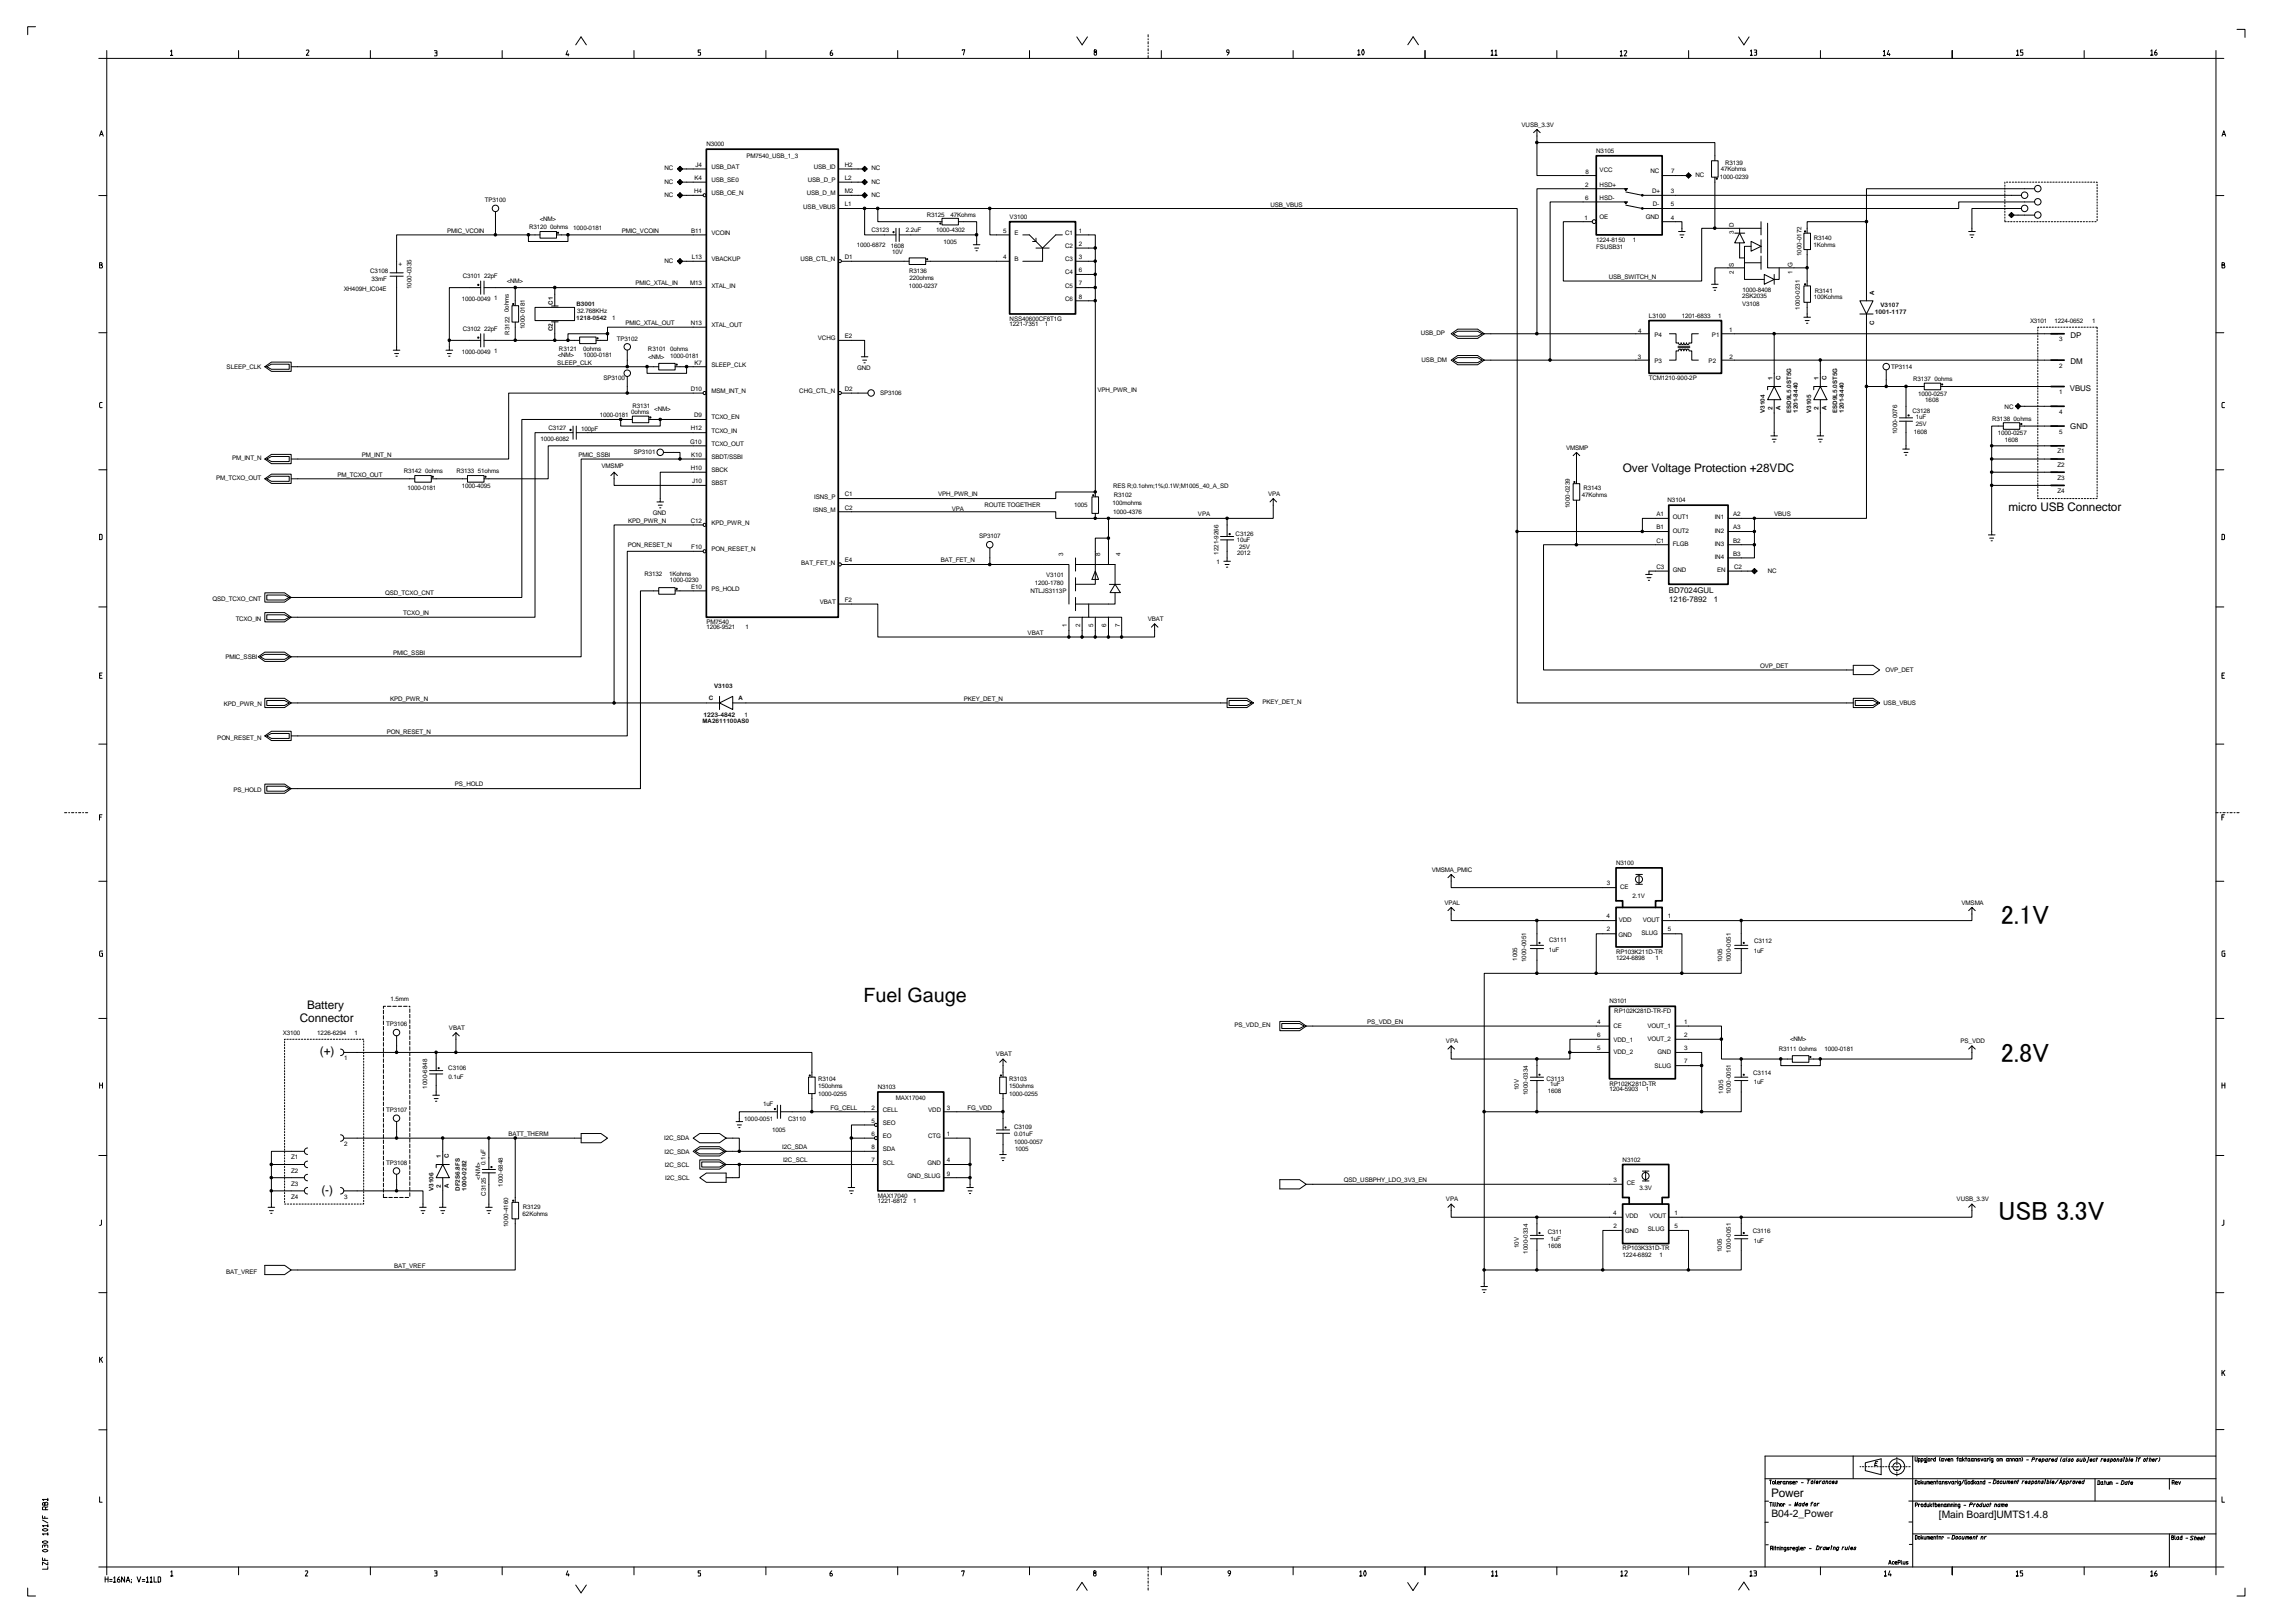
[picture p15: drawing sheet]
<svg xmlns="http://www.w3.org/2000/svg" width="420mm" height="297mm" viewBox="0 0 420 297" stroke-linecap="round" stroke-linejoin="round" font-family="sans-serif">
<defs><g id="words">
<g font-size="4.8">
<text x="366.3" y="169.1">2.1V</text>
<text x="366.3" y="194.4">2.8V</text>
<text x="365.9" y="223.3">USB 3.3V</text>
</g>
<text font-size="3.6" x="158.1" y="183.3">Fuel Gauge</text>
<g font-size="2.2">
<text x="297.1" y="86.3">Over Voltage Protection +28VDC</text>
<text x="367.7" y="93.6">micro USB Connector</text>
<text x="56.2" y="184.7">Battery</text>
<text x="54.9" y="187.1">Connector</text>
<text x="58.6" y="193.1">(+)</text>
<text x="58.8" y="218.5">(-)</text>
<text x="324.2" y="274">Power</text>
</g>
<g font-size="1.9">
<text x="324.3" y="277.7">B04-2_Power</text>
<text x="355" y="277.8">[Main Board]UMTS1.4.8</text>
</g>
<g font-size="1.4">
<text x="379.1" y="61.8">DP</text>
<text x="378.9" y="71.5">VBUS</text>
<text x="379" y="66.6">DM</text>
<text x="379" y="78.6">GND</text>
<text x="305.6" y="108.5">BD7024GUL</text>
<text x="305.6" y="110.2">1216-7892</text>
<text x="313.8" y="110.2">1</text>
</g>
<g font-size="1.1">
<text x="278.6" y="23.2">VUSB_3.3V</text>
<text x="129.3" y="26.7">N3000</text>
<text x="136.6" y="28.8">PM7540_USB_1_3</text>
<text x="292.2" y="27.9">N3105</text>
<text x="121.7" y="31.2">NC</text>
<text x="121.7" y="33.6">NC</text>
<text x="127.1" y="35.3">H4</text>
<text x="127.2" y="32.9">K4</text>
<text x="127.3" y="30.5">J4</text>
<text x="130.2" y="35.7">USB_OE_N</text>
<text x="130.2" y="33.3">USB_SE0</text>
<text x="130.2" y="30.9">USB_DAT</text>
<text x="147.7" y="35.8">USB_D_M</text>
<text x="147.9" y="33.3">USB_D_P</text>
<text x="149" y="30.9">USB_ID</text>
<text x="154.7" y="30.5">H2</text>
<text x="154.7" y="32.9">L2</text>
<text x="154.7" y="35.3">M2</text>
<text x="159.5" y="33.6">NC</text>
<text x="159.5" y="31.2">NC</text>
<text x="290.2" y="34.2">2</text>
<text x="290.3" y="31.8">8</text>
<text x="292.9" y="31.5">VCC</text>
<text x="292.9" y="34.2">HSD+</text>
<text x="302.2" y="31.7">NC</text>
<text x="302.5" y="35.3">D+</text>
<text x="305.9" y="35.3">3</text>
<text x="305.9" y="31.7">7</text>
<text x="310.4" y="32.4">NC</text>
<text x="314.9" y="32.7">1000-0239</text>
<text x="315" y="31.3">47Kohms</text>
<text x="315.8" y="30.2">R3139</text>
<text x="88.8" y="37">TP3100</text>
<text x="96.8" y="42">R3120 0ohms</text>
<text x="98.8" y="40.4">&lt;NM&gt;</text>
<text x="121.7" y="36">NC</text>
<text x="147.1" y="38.2">USB_VBUS</text>
<text x="154.7" y="37.7">L1</text>
<text x="159.5" y="36">NC</text>
<text x="169.7" y="39.7">R3125</text>
<text x="174" y="39.7">47Kohms</text>
<text x="184.8" y="40">V3100</text>
<text x="232.6" y="37.8">USB_VBUS</text>
<text x="290.1" y="40.2">1</text>
<text x="290.2" y="36.6">6</text>
<text x="292.9" y="36.5">HSD-</text>
<text x="292.9" y="40.2">OE</text>
<text x="301.3" y="40.2">GND</text>
<text x="302.6" y="37.7">D-</text>
<text x="305.9" y="40.2">4</text>
<text x="305.9" y="37.7">5</text>
<text x="317.4" y="41.6" transform="rotate(-90 317.4 41.6)">D</text>
<text x="81.9" y="42.6">PMIC_VCOIN</text>
<text x="105" y="42">1000-0181</text>
<text x="113.8" y="42.6">PMIC_VCOIN</text>
<text x="126.5" y="42.6">B11</text>
<text x="126.6" y="47.4">L13</text>
<text x="130.2" y="47.8">VBACKUP</text>
<text x="130.2" y="43">VCOIN</text>
<text x="146.5" y="47.8">USB_CTL_N</text>
<text x="154.7" y="47.4">D1</text>
<text x="156.9" y="45.3">1000-6872</text>
<text x="159.5" y="42.4">C3123</text>
<text x="163.1" y="45.4">1608</text>
<text x="163.3" y="46.5">10V</text>
<text x="165.8" y="42.4">2.2uF</text>
<text x="171.4" y="42.5">1000-4302</text>
<text x="172.8" y="44.6">1005</text>
<text x="183.7" y="47.4">4</text>
<text x="183.7" y="42.6">5</text>
<text x="185.7" y="43">E</text>
<text x="185.7" y="47.8">B</text>
<text x="195" y="43">C1</text>
<text x="195" y="45.4">C2</text>
<text x="195" y="47.8">C3</text>
<text x="197.5" y="42.6">1</text>
<text x="197.5" y="45">2</text>
<text x="197.5" y="47.4">3</text>
<text x="292.2" y="45.5">FSUSB31</text>
<text x="292.2" y="44.3">1224-8150</text>
<text x="298.9" y="44.3">1</text>
<text x="317.4" y="42.9" transform="rotate(-90 317.4 42.9)">3</text>
<text x="329.8" y="46.9" transform="rotate(-90 329.8 46.9)">1000-0172</text>
<text x="332" y="45.1">1Kohms</text>
<text x="332.1" y="44">R3140</text>
<text x="62.9" y="53.2">XH409H_IC04E</text>
<text x="67.8" y="50">C3108</text>
<text x="68" y="51.4">33mF</text>
<text x="73.6" y="48.7" transform="rotate(-90 73.6 48.7)">+</text>
<text x="75.3" y="52.9" transform="rotate(-90 75.3 52.9)">1000-0335</text>
<text x="84.7" y="50.9">C3101</text>
<text x="88.6" y="50.9">22pF</text>
<text x="92.8" y="51.8">&lt;NM&gt;</text>
<text x="116.4" y="52.2">PMIC_XTAL_IN</text>
<text x="121.7" y="48.1">NC</text>
<text x="126.3" y="52.2">M13</text>
<text x="130.2" y="52.6">XTAL_IN</text>
<text x="166.4" y="52.7">1000-0237</text>
<text x="166.4" y="50">R3136</text>
<text x="166.5" y="51.3">220ohms</text>
<text x="195" y="50.2">C4</text>
<text x="195" y="52.6">C5</text>
<text x="197.5" y="49.8">6</text>
<text x="197.5" y="52.2">7</text>
<text x="294.5" y="51">USB_SWITCH_N</text>
<text x="317.4" y="50.1" transform="rotate(-90 317.4 50.1)">2</text>
<text x="317.4" y="48.9" transform="rotate(-90 317.4 48.9)">S</text>
<text x="319" y="53.4">1000-8408</text>
<text x="328.2" y="50.1" transform="rotate(-90 328.2 50.1)">1</text>
<text x="328.2" y="48.9" transform="rotate(-90 328.2 48.9)">G</text>
<text x="332.3" y="53.6">R3141</text>
<text x="343.1" y="54" transform="rotate(-90 343.1 54)">A</text>
<text x="84.5" y="55.1">1000-0049</text>
<text x="90.5" y="55">1</text>
<text x="93.2" y="57.1" transform="rotate(-90 93.2 57.1)">0ohms</text>
<text x="101.2" y="55.8" transform="rotate(-90 101.2 55.8)">C1</text>
<text x="105.5" y="58.5">1218-0542</text>
<text x="105.5" y="55.9">B3001</text>
<text x="105.7" y="57.3">32.768KHz</text>
<text x="112" y="58.6">1</text>
<text x="114.5" y="59.5">PMIC_XTAL_OUT</text>
<text x="126.5" y="59.5">N13</text>
<text x="130.2" y="59.9">XTAL_OUT</text>
<text x="184.8" y="59.7">1221-7351</text>
<text x="184.8" y="58.7">NSS40600CF8T1G</text>
<text x="191.3" y="59.6">1</text>
<text x="195" y="55.1">C6</text>
<text x="197.5" y="54.7">8</text>
<text x="301.9" y="58.2">L3100</text>
<text x="307.9" y="58.2">1201-6833</text>
<text x="314.5" y="58.2">1</text>
<text x="318.9" y="55.9">V3108</text>
<text x="318.9" y="54.6">2SK2035</text>
<text x="329.5" y="56.7" transform="rotate(-90 329.5 56.7)">1000-0231</text>
<text x="332.1" y="54.8">100Kohms</text>
<text x="343.1" y="59.4" transform="rotate(-90 343.1 59.4)">C</text>
<text x="343.2" y="57.4">1001-1177</text>
<text x="344.3" y="56.2">V3107</text>
<text x="371.7" y="59.1">X3101</text>
<text x="376.1" y="59.1">1224-0652</text>
<text x="383" y="59.2">1</text>
<text x="84.5" y="64.7">1000-0049</text>
<text x="84.7" y="60.5">C3102</text>
<text x="88.6" y="60.5">22pF</text>
<text x="90.5" y="64.6">1</text>
<text x="93.3" y="61.3" transform="rotate(-90 93.3 61.3)">R3122</text>
<text x="96.1" y="60.3" transform="rotate(-90 96.1 60.3)">1000-0181</text>
<text x="101.2" y="60.6" transform="rotate(-90 101.2 60.6)">C2</text>
<text x="102.1" y="65.4">&lt;NM&gt;</text>
<text x="102.3" y="64.3">R3121</text>
<text x="106.8" y="64.2">0ohms</text>
<text x="106.8" y="65.4">1000-0181</text>
<text x="112.9" y="62.3">TP3102</text>
<text x="118.6" y="64.2">R3101</text>
<text x="118.6" y="65.6">&lt;NM&gt;</text>
<text x="122.7" y="65.4">1000-0181</text>
<text x="122.7" y="64.2">0ohms</text>
<text x="149.7" y="62.3">VCHG</text>
<text x="154.7" y="61.9">E2</text>
<text x="260.1" y="61.3">USB_DP</text>
<text x="299.9" y="65.7">3</text>
<text x="299.9" y="60.9">4</text>
<text x="302.9" y="61.6">P4</text>
<text x="313.4" y="61.6">P1</text>
<text x="316.6" y="60.8">1</text>
<text x="316.6" y="65.6">2</text>
<text x="377" y="62.5">3</text>
<text x="41.5" y="67.5">SLEEP_CLK</text>
<text x="102" y="66.7">SLEEP_CLK</text>
<text x="110.5" y="69.6">SP3100</text>
<text x="126.5" y="71.5">D10</text>
<text x="127.2" y="66.7">K7</text>
<text x="130.2" y="71.9">MSM_INT_N</text>
<text x="130.2" y="67.1">SLEEP_CLK</text>
<text x="146.3" y="71.9">CHG_CTL_N</text>
<text x="154.7" y="71.5">D2</text>
<text x="156.9" y="67.8">GND</text>
<text x="200.9" y="71.7">VPH_PWR_IN</text>
<text x="260.3" y="66.3">USB_DM</text>
<text x="301.9" y="69.6">TCM1210-900-2P</text>
<text x="302.9" y="66.5">P3</text>
<text x="312.8" y="66.5">P2</text>
<text x="324.5" y="69.5" transform="rotate(-90 324.5 69.5)">1</text>
<text x="326" y="69.5" transform="rotate(-90 326 69.5)">C</text>
<text x="332.9" y="69.5" transform="rotate(-90 332.9 69.5)">1</text>
<text x="334.4" y="69.5" transform="rotate(-90 334.4 69.5)">C</text>
<text x="346.2" y="67.6">TP3114</text>
<text x="350.3" y="69.7">R3137</text>
<text x="354.1" y="69.7">0ohms</text>
<text x="377" y="67.3">2</text>
<text x="109.8" y="76.2">1000-0181</text>
<text x="115.6" y="75.7">0ohms</text>
<text x="115.8" y="74.7">R3131</text>
<text x="119.8" y="75.2">&lt;NM&gt;</text>
<text x="127.1" y="76.4">D9</text>
<text x="130.2" y="76.8">TCXO_EN</text>
<text x="161.1" y="72.3">SP3106</text>
<text x="323.1" y="75.6" transform="rotate(-90 323.1 75.6)">V3104</text>
<text x="324.5" y="75" transform="rotate(-90 324.5 75)">2</text>
<text x="326" y="75" transform="rotate(-90 326 75)">A</text>
<text x="327.9" y="75.6" transform="rotate(-90 327.9 75.6)">ESD9L5.0ST5G</text>
<text x="329.1" y="75.6" transform="rotate(-90 329.1 75.6)">1201-8440</text>
<text x="331.6" y="75.6" transform="rotate(-90 331.6 75.6)">V3105</text>
<text x="332.9" y="75" transform="rotate(-90 332.9 75)">2</text>
<text x="334.4" y="75" transform="rotate(-90 334.4 75)">A</text>
<text x="336.4" y="75.6" transform="rotate(-90 336.4 75.6)">ESD9L5.0ST5G</text>
<text x="337.6" y="75.6" transform="rotate(-90 337.6 75.6)">1201-8440</text>
<text x="350.1" y="75.6">C3128</text>
<text x="350.7" y="76.8">1uF</text>
<text x="350.8" y="77.9">25V</text>
<text x="351.2" y="72.6">1000-0257</text>
<text x="352.5" y="73.6">1608</text>
<text x="364.7" y="77">R3138 0ohms</text>
<text x="367" y="74.8">NC</text>
<text x="377" y="72.1">1</text>
<text x="377" y="75.8">4</text>
<text x="66.3" y="83.6">PM_INT_N</text>
<text x="98.9" y="80.7">1000-6082</text>
<text x="100.4" y="78.6">C3127</text>
<text x="105.9" y="83.6">PMIC_SSBI</text>
<text x="106.4" y="78.8">100pF</text>
<text x="116" y="83.1">SP3101</text>
<text x="126.4" y="81.2">G10</text>
<text x="126.5" y="78.8">H12</text>
<text x="126.5" y="83.6">K10</text>
<text x="130.2" y="81.6">TCXO_OUT</text>
<text x="130.2" y="79.2">TCXO_IN</text>
<text x="286.7" y="82.3">VMSMP</text>
<text x="347.3" y="79.5" transform="rotate(-90 347.3 79.5)">1000-0076</text>
<text x="350.4" y="79.4">1608</text>
<text x="365.8" y="79.7">1000-0257</text>
<text x="367" y="80.8">1608</text>
<text x="376.6" y="83">Z1</text>
<text x="377" y="79.4">5</text>
<text x="39.6" y="87.8">PM_TCXO_OUT</text>
<text x="42.5" y="84.2">PM_INT_N</text>
<text x="61.8" y="87.2">PM_TCXO_OUT</text>
<text x="73.9" y="86.6">R3142 0ohms</text>
<text x="74.6" y="89.6">1000-0181</text>
<text x="83.6" y="86.6">R3133</text>
<text x="84.5" y="89.3">1000-4095</text>
<text x="87.5" y="86.6">51ohms</text>
<text x="110.1" y="85.6">VMSMP</text>
<text x="126.5" y="86">H10</text>
<text x="126.7" y="88.4">J10</text>
<text x="130.2" y="88.8">SBST</text>
<text x="130.2" y="86.4">SBCK</text>
<text x="130.2" y="84">SBDT/SSBI</text>
<text x="203.8" y="89.3">RES R;0.1ohm;1%;0.1W;M1005_40_A_SD</text>
<text x="289.9" y="89.7">R3143</text>
<text x="376.6" y="85.4">Z2</text>
<text x="376.6" y="87.8">Z3</text>
<text x="115" y="95.7">KPD_PWR_N</text>
<text x="119.5" y="94.3">GND</text>
<text x="126.5" y="95.7">C12</text>
<text x="148.9" y="93.7">ISNS_M</text>
<text x="149.1" y="91.3">ISNS_P</text>
<text x="154.7" y="90.8">C1</text>
<text x="154.7" y="93.3">C2</text>
<text x="171.8" y="90.8">VPH_PWR_IN</text>
<text x="174.3" y="93.5">VPA</text>
<text x="180.2" y="92.8">ROUTE TOGETHER</text>
<text x="196.6" y="92.8">1005</text>
<text x="203.7" y="92.4">100mohms</text>
<text x="203.8" y="94">1000-4376</text>
<text x="203.9" y="91">R3102</text>
<text x="219.3" y="94.5">VPA</text>
<text x="232.1" y="90.7">VPA</text>
<text x="287.4" y="93" transform="rotate(-90 287.4 93)">1000-0239</text>
<text x="289.6" y="91">47Kohms</text>
<text x="303.2" y="94.5">A1</text>
<text x="305.3" y="91.9">N3104</text>
<text x="306.2" y="95.1">OUT1</text>
<text x="313.9" y="95.1">IN1</text>
<text x="317.3" y="94.5">A2</text>
<text x="324.8" y="94.5">VBUS</text>
<text x="376.6" y="90.2">Z4</text>
<text x="114.9" y="100.1">PON_RESET_N</text>
<text x="126.6" y="100.5">F10</text>
<text x="130.2" y="100.9">PON_RESET_N</text>
<text x="130.2" y="96.1">KPD_PWR_N</text>
<text x="179.2" y="98.5">SP3107</text>
<text x="194.7" y="101.8" transform="rotate(-90 194.7 101.8)">3</text>
<text x="201.4" y="101.7" transform="rotate(-90 201.4 101.7)">8</text>
<text x="205.1" y="101.8" transform="rotate(-90 205.1 101.8)">4</text>
<text x="223.1" y="101.5" transform="rotate(-90 223.1 101.5)">1221-9266</text>
<text x="226.2" y="98">C3126</text>
<text x="226.4" y="99.2">10uF</text>
<text x="226.5" y="101.6">2012</text>
<text x="226.9" y="100.4">25V</text>
<text x="303.2" y="96.9">B1</text>
<text x="303.2" y="99.3">C1</text>
<text x="306.2" y="99.9">FLGB</text>
<text x="306.2" y="97.5">OUT2</text>
<text x="313.9" y="97.5">IN2</text>
<text x="313.9" y="99.9">IN3</text>
<text x="317.3" y="101.7">B3</text>
<text x="317.3" y="99.3">B2</text>
<text x="317.3" y="96.9">A3</text>
<text x="118" y="105.5">R3132</text>
<text x="122.5" y="105.5">1Kohms</text>
<text x="122.6" y="106.6">1000-0230</text>
<text x="126.5" y="107.7">E10</text>
<text x="146.7" y="103.3">BAT_FET_N</text>
<text x="154.7" y="102.9">E4</text>
<text x="172.2" y="102.8">BAT_FET_N</text>
<text x="189.5" y="107">1200-1780</text>
<text x="191.5" y="105.6">V3101</text>
<text x="222.7" y="103.1">1</text>
<text x="303.2" y="104.1">C3</text>
<text x="306.2" y="104.7">GND</text>
<text x="313.9" y="102.3">IN4</text>
<text x="314.4" y="104.7">EN</text>
<text x="317.5" y="104.1">C2</text>
<text x="323.6" y="104.8">NC</text>
<text x="38.9" y="110">QSD_TCXO_CNT</text>
<text x="43.1" y="113.6">TCXO_IN</text>
<text x="70.5" y="108.9">QSD_TCXO_CNT</text>
<text x="73.8" y="112.6">TCXO_IN</text>
<text x="130.2" y="108.1">PS_HOLD</text>
<text x="150.1" y="110.6">VBAT</text>
<text x="154.7" y="110.2">F2</text>
<text x="188.7" y="108.6">NTLJS3113P</text>
<text x="210.1" y="113.7">VBAT</text>
<text x="72" y="119.9">PMIC_SSBI</text>
<text x="129.3" y="114.2">PM7540</text>
<text x="129.3" y="115.2">1206-9521</text>
<text x="136.5" y="115.1">1</text>
<text x="188.1" y="116.2">VBAT</text>
<text x="195.3" y="114.7" transform="rotate(-90 195.3 114.7)">1</text>
<text x="197.7" y="114.7" transform="rotate(-90 197.7 114.7)">2</text>
<text x="200.2" y="114.7" transform="rotate(-90 200.2 114.7)">5</text>
<text x="202.5" y="114.8" transform="rotate(-90 202.5 114.8)">6</text>
<text x="205" y="114.7" transform="rotate(-90 205 114.7)">7</text>
<text x="41.3" y="120.5">PMIC_SSBI</text>
<text x="322.2" y="122.2">OVP_DET</text>
<text x="345.2" y="122.9">OVP_DET</text>
<text x="41" y="129.3">KPD_PWR_N</text>
<text x="71.4" y="128.3">KPD_PWR_N</text>
<text x="128.8" y="131.2">1223-4842</text>
<text x="129.8" y="128.1">C</text>
<text x="130.7" y="126">V3103</text>
<text x="135.2" y="128.1">A</text>
<text x="136.3" y="131.2">1</text>
<text x="176.4" y="128.2">PKEY_DET_N</text>
<text x="231.1" y="128.9">PKEY_DET_N</text>
<text x="344.8" y="129">USB_VBUS</text>
<text x="39.8" y="135.5">PON_RESET_N</text>
<text x="70.8" y="134.4">PON_RESET_N</text>
<text x="128.6" y="132.4">MA2611100AS0</text>
<text x="83.3" y="143.9">PS_HOLD</text>
<text x="42.7" y="145">PS_HOLD</text>
<text x="262.1" y="159.5">VMSMA_PMIC</text>
<text x="295.9" y="158.3">N3100</text>
<text x="264.4" y="165.6">VPAL</text>
<text x="294.2" y="162">3</text>
<text x="296.6" y="162.6">CE</text>
<text x="298.9" y="164.3">2.1V</text>
<text x="359.1" y="165.6">VMSMA</text>
<text x="283.6" y="172.5">C3111</text>
<text x="294.1" y="168.1">4</text>
<text x="294.2" y="170.5">2</text>
<text x="296.3" y="171.4">GND</text>
<text x="296.4" y="168.7">VDD</text>
<text x="300.5" y="171.1">SLUG</text>
<text x="300.8" y="168.7">VOUT</text>
<text x="305.3" y="170.5">5</text>
<text x="305.4" y="168.1">1</text>
<text x="321.1" y="172.6">C3112</text>
<text x="277.8" y="175.9" transform="rotate(-90 277.8 175.9)">1005</text>
<text x="279.4" y="176.1" transform="rotate(-90 279.4 176.1)">1000-0051</text>
<text x="283.6" y="174.2">1uF</text>
<text x="295.9" y="175.7">1224-6898</text>
<text x="295.9" y="174.5">RP103K211D-TR</text>
<text x="303.1" y="175.7">1</text>
<text x="315.3" y="176.1" transform="rotate(-90 315.3 176.1)">1005</text>
<text x="316.9" y="176.1" transform="rotate(-90 316.9 176.1)">1000-0051</text>
<text x="321.1" y="174.3">1uF</text>
<text x="71.5" y="183.2">1.5mm</text>
<text x="294.7" y="183.6">N3101</text>
<text x="295.5" y="185.4">RP102K281D-TR-FD</text>
<text x="51.8" y="189.3">X3100</text>
<text x="58.1" y="189.4">1226-6294</text>
<text x="64.9" y="189.4">1</text>
<text x="70.7" y="187.8">TP3106</text>
<text x="82.2" y="188.5">VBAT</text>
<text x="226" y="188">PS_VDD_EN</text>
<text x="250.3" y="187.4">PS_VDD_EN</text>
<text x="264.7" y="190.9">VPA</text>
<text x="292.4" y="187.4">4</text>
<text x="292.4" y="189.8">6</text>
<text x="295.4" y="190.6">VDD_1</text>
<text x="295.4" y="188.2">CE</text>
<text x="301.6" y="190.5">VOUT_2</text>
<text x="301.6" y="188.2">VOUT_1</text>
<text x="308.3" y="187.4">1</text>
<text x="308.3" y="189.8">2</text>
<text x="327.7" y="190.6">&lt;NM&gt;</text>
<text x="358.9" y="190.9">PS_VDD</text>
<text x="63" y="194.1">1</text>
<text x="82.1" y="195.9">C3106</text>
<text x="82.1" y="197.5">0.1uF</text>
<text x="149.8" y="197.8">R3104</text>
<text x="182.3" y="193.3">VBAT</text>
<text x="184.8" y="197.8">R3103</text>
<text x="283.1" y="197.8">C3113</text>
<text x="292.4" y="192.2">5</text>
<text x="295.4" y="193">VDD_2</text>
<text x="302.9" y="195.4">SLUG</text>
<text x="303.5" y="193">GND</text>
<text x="308.3" y="194.6">7</text>
<text x="308.3" y="192.2">3</text>
<text x="321" y="196.7">C3114</text>
<text x="325.6" y="192.3">R3111</text>
<text x="329.3" y="192.3">0ohms</text>
<text x="334" y="192.3">1000-0181</text>
<text x="70.7" y="203.5">TP3107</text>
<text x="78.2" y="199.2" transform="rotate(-90 78.2 199.2)">1000-6848</text>
<text x="139.7" y="202.5">1uF</text>
<text x="149.8" y="200.5">1000-0255</text>
<text x="149.8" y="199.2">150ohms</text>
<text x="152" y="203.1">FG_CELL</text>
<text x="159.5" y="203.1">2</text>
<text x="160.7" y="199.3">N3103</text>
<text x="161.6" y="203.5">CELL</text>
<text x="164" y="201.4">MAX17040</text>
<text x="169.9" y="203.5">VDD</text>
<text x="173.4" y="203.1">3</text>
<text x="177.1" y="203.1">FG_VDD</text>
<text x="184.8" y="200.5">1000-0255</text>
<text x="184.8" y="199.2">150ohms</text>
<text x="278.1" y="199.5" transform="rotate(-90 278.1 199.5)">10V</text>
<text x="279.7" y="200.4" transform="rotate(-90 279.7 200.4)">1000-0334</text>
<text x="283.4" y="200">1608</text>
<text x="283.8" y="198.8">1uF</text>
<text x="294.6" y="199.7">1204-5903</text>
<text x="294.6" y="198.8">RP102K281D-TR</text>
<text x="301.3" y="199.7">1</text>
<text x="315.5" y="200.2" transform="rotate(-90 315.5 200.2)">1005</text>
<text x="316.9" y="200.3" transform="rotate(-90 316.9 200.3)">1000-0051</text>
<text x="321.1" y="198.5">1uF</text>
<text x="63" y="209.8">2</text>
<text x="93.1" y="207.9">BATT_THERM</text>
<text x="121.6" y="208.7">I2C_SDA</text>
<text x="136.3" y="205.1">1000-0051</text>
<text x="141.4" y="207.1">1005</text>
<text x="144.3" y="205.1">C3110</text>
<text x="159.5" y="205.5">5</text>
<text x="159.5" y="207.9">6</text>
<text x="161.6" y="205.9">SEO</text>
<text x="161.6" y="208.3">EO</text>
<text x="169.9" y="208.3">CTG</text>
<text x="173.4" y="207.9">1</text>
<text x="185.7" y="209.3">1000-0057</text>
<text x="185.7" y="206.5">C3109</text>
<text x="185.7" y="207.9">0.01uF</text>
<text x="53.3" y="212.2">Z1</text>
<text x="53.3" y="214.6">Z2</text>
<text x="70.7" y="213.2">TP3108</text>
<text x="80.7" y="211.9" transform="rotate(-90 80.7 211.9)">1</text>
<text x="82.2" y="211.9" transform="rotate(-90 82.2 211.9)">C</text>
<text x="87.9" y="215.9" transform="rotate(-90 87.9 215.9)">&lt;NM&gt;</text>
<text x="88.9" y="213.2" transform="rotate(-90 88.9 213.2)">0.1uF</text>
<text x="121.7" y="211.2">I2C_SDA</text>
<text x="121.7" y="213.6">I2C_SCL</text>
<text x="143.2" y="210.3">I2C_SDA</text>
<text x="143.4" y="212.7">I2C_SCL</text>
<text x="159.5" y="210.3">8</text>
<text x="159.5" y="212.7">7</text>
<text x="161.6" y="210.7">SDA</text>
<text x="161.6" y="213.1">SCL</text>
<text x="166.1" y="215.5">GND_SLUG</text>
<text x="169.8" y="213.1">GND</text>
<text x="173.4" y="212.7">4</text>
<text x="173.4" y="215.1">9</text>
<text x="185.9" y="210.7">1005</text>
<text x="297.1" y="212.6">N3102</text>
<text x="53.3" y="217">Z3</text>
<text x="53.3" y="219.4">Z4</text>
<text x="63" y="219.4">3</text>
<text x="79.4" y="218" transform="rotate(-90 79.4 218)">V3106</text>
<text x="80.7" y="217.3" transform="rotate(-90 80.7 217.3)">2</text>
<text x="82.2" y="217.3" transform="rotate(-90 82.2 217.3)">A</text>
<text x="84.2" y="218" transform="rotate(-90 84.2 218)">DF2S6.8FS</text>
<text x="85.4" y="218" transform="rotate(-90 85.4 218)">1000-0282</text>
<text x="88.9" y="218.8" transform="rotate(-90 88.9 218.8)">C3125</text>
<text x="92.1" y="217.2" transform="rotate(-90 92.1 217.2)">1000-6848</text>
<text x="95.7" y="221.2">R3129</text>
<text x="121.8" y="216">I2C_SCL</text>
<text x="160.7" y="219.2">MAX17040</text>
<text x="160.7" y="220.2">1221-6812</text>
<text x="167.2" y="220.1">1</text>
<text x="246" y="216.3">QSD_USBPHY_LDO_3V3_EN</text>
<text x="264.7" y="219.9">VPA</text>
<text x="295.4" y="216.3">3</text>
<text x="297.8" y="216.9">CE</text>
<text x="300.2" y="217.8">3.3V</text>
<text x="358.2" y="219.9">VUSB_3.3V</text>
<text x="93" y="224.6" transform="rotate(-90 93 224.6)">1000-4160</text>
<text x="95.7" y="222.5">62Kohms</text>
<text x="283.4" y="225.8">C311</text>
<text x="283.9" y="227.1">1uF</text>
<text x="295.3" y="222.4">4</text>
<text x="295.4" y="224.8">2</text>
<text x="297.5" y="225.7">GND</text>
<text x="297.6" y="223">VDD</text>
<text x="301.7" y="225.4">SLUG</text>
<text x="302" y="223">VOUT</text>
<text x="306.5" y="224.8">5</text>
<text x="306.6" y="222.4">1</text>
<text x="320.9" y="225.7">C3116</text>
<text x="321.1" y="227.4">1uF</text>
<text x="41.4" y="233.2">BAT_VREF</text>
<text x="72.2" y="232">BAT_VREF</text>
<text x="278.1" y="228.5" transform="rotate(-90 278.1 228.5)">10V</text>
<text x="279.7" y="229.4" transform="rotate(-90 279.7 229.4)">1000-0334</text>
<text x="283.3" y="228.5">1608</text>
<text x="297.1" y="230">1224-6892</text>
<text x="297.1" y="228.8">RP103K331D-TR</text>
<text x="303.8" y="230">1</text>
<text x="315.2" y="229.2" transform="rotate(-90 315.2 229.2)">1005</text>
<text x="316.9" y="229.3" transform="rotate(-90 316.9 229.3)">1000-0051</text>
</g>
</g></defs>
<g fill="none" stroke="#000" stroke-width=".18">
<path d="M6.5 4.9h-1.4v1.5M18.1 10.7h389M19.5 9.2v279M31.2 9.4l.2-.2v.9h-.2h.4M43.7 9.2v1.5M56.1 9.2l.3-.1 .1 .2-.4 .8h.4M67.8 9.2v1.5M79.5 9.3h.5v.4h-.1M79.7 9.7h.3v.4l-.5 .1M91.9 9.2v1.5M103.9 9.3l-.3 .7h.5M104 9.8v.4"/>
<path d="M105.4 8.2l1-1.4 .9 1.4M116.1 9.2v1.5M128.3 9.1h-.5v.5l.5 .1-.1 .4h-.4M140.2 9.2v1.5M152.3 9.2a.66 .66 0 0 0-.2 1h.2l.2-.4-.2-.1h-.3M164.3 9.2v1.5M176.2 9.2v-.1h.4l-.2 1M188.5 9.2v1.5M197.1 6.8l1 1.4 1-1.4M200.4 9.1l-.1 .3 .5 .3-.2 .4h-.2l-.1-.2 .1-.4 .4-.1-.2-.3zM210.2 6.3v.5M210.2 7.1v.2"/>
<path d="M210.2 7.6v.4M210.2 8.4v.2M210.2 8.9v.4M210.2 9.7v.1M210.2 10.2v.4M212.6 9.2v1.5M225 9.6h-.3l-.1-.1 .1-.4h.2a.7 .7 0 0 1-.2 1M236.7 9.2v1.5M248.6 9.3l.2-.2v1h-.2h.4M249.5 9.1h.1a.68 .68 0 0 1 0 1h-.1a.68 .68 0 0 1 0-1zM257.7 8.2l1-1.5 1 1.5M260.9 9.2v1.5"/>
<path d="M273 9.4l.2-.3v1h-.2h.4M273.7 9.4l.2-.3v1h-.2h.4M285 9.2v1.5M296.6 9.5l.2-.2v.9h-.2h.5M297.3 9.3h.4l.1 .1-.5 .8h.5M309.1 9.2v1.5M318.3 6.8l1 1.4 .9-1.4M320.5 9.4l.1-.3v1h-.1h.4M321.2 9.1l.4 .1-.1 .4M321.3 9.6h.3v.4l-.1 .1h-.3M333.3 9.2v1.5M344.8 9.4l.2-.2v1h-.2h.4"/>
<path d="M345.8 9.2l-.3 .8h.5M345.9 9.8v.4M357.4 9.2v1.5M369.2 9.4l.2-.3v1h-.2h.4M370.3 9.1h-.4v.5h.3l.1 .1v.4h-.4M381.6 9.2v1.5M393.8 9.3l.2-.2v1h-.2h.4M394.8 9.1l-.1 .2a.65 .65 0 0 0-.1 .8h.2l.1-.3-.1-.2h-.3M405.7 9.2v279M409.5 5.4h1.5v1.4M18.1 35.8h1.4M18.2 24.9l.4-1 .3 1"/>
<path d="M18.4 24.6h.4M90.7 38.8v4.2M124 33.3h5.3M124 35.8h4.7M124 30.9h5.3M124.1 30.8l.4-.4 .5 .5-.5 .5-.5-.5zM124.1 33.2l.4-.3 .5 .4-.5 .5-.5-.5zM124.1 35.6l.4-.3 .5 .5-.5 .4-.5-.4zM124.5 30.8l.1 .1-.1 .1-.1-.1zM124.5 30.6l.4 .3-.4 .4-.4-.4zM124.5 33.2l.1 .1-.1 .1-.1-.1zM124.5 33l.4 .3-.4 .4-.4-.4z"/>
<path d="M124.5 35.6l.1 .2-.1 .1-.1-.1zM124.5 35.4l.4 .4-.4 .3-.4-.3zM124.5 30.4v1M124.5 32.9v.9M124.5 35.3v.9M153.5 38.2h124.3v90.5h61.5M153.5 33.3h5.3M153.5 35.8h5.3M153.5 30.9h5.3M157.8 33.3l.5-.4 .5 .4-.5 .5zM157.8 35.8l.5-.5 .5 .5-.5 .4zM157.8 30.9l.5-.5 .5 .5-.5 .5z"/>
<path d="M157.9 33.3l.4-.3 .4 .3-.4 .4zM157.9 35.8l.4-.4 .4 .4-.4 .3zM157.9 30.9l.4-.3 .4 .3-.4 .4zM158.2 33.3l.1-.1 .1 .1-.1 .1zM158.2 35.8l.1-.2 .1 .2-.1 .1zM158.2 30.9l.1-.1 .1 .1-.1 .1zM158.3 38.2v4.8h5.7M158.3 30.4v1M158.3 32.9v.9M158.3 35.3v.9M160.7 38.2v2.4h11.8M172.5 40h3v1.2h-3z"/>
<path d="M181.2 38.2v4.8h3.6M281.4 23.7l-.6 .6M281.4 26.1h32.6v3.3M282 24.3l-.6-.6v8.4h10.8M297.4 34.5h.5l-.2 .4zM297.4 37h.5l-.2 .3zM297.7 35.1l3 .7h69.4M297.7 34.5h-16.3v26.6M297.7 37h-13.9v28.9M300.6 38h.2v.3h-.2zM300.6 35.6h.2v.2h-.2zM304.3 32.1h5.3"/>
<path d="M308.6 32.1l.5-.5 .5 .5-.5 .5zM308.8 32.1l.3-.3 .4 .3-.4 .4zM309 32.1l.1-.1 .2 .1-.2 .1zM309.1 31.6v1M313.3 29.4h1.2v3h-1.2zM314 32.4v9.4M314.2 32.6h.2v.2h-.2zM367 33.3v.3M367 33.9v.2M367 34.4v.2M367 34.9v.3M367 35.5v.2"/>
<path d="M367 36v.2M367 36.5v.3M367 37v.3M367 37.6v.2M367 38.1v.3M367 38.6v.3M367 39.2v.2M367 39.7v.2M367.3 33.3h.3M367.8 39.4h4.7M367.9 33.3h.2M367.9 39.2l.3-.3 .5 .5-.5 .4-.4-.4z"/>
<path d="M368.2 39.2l.2 .2-.2 .1-.1-.1zM368.2 39l.4 .4-.4 .3-.3-.3zM368.2 38.9v.9M368.4 33.3h.2M368.9 33.3h.3M369.5 33.3h.2M370 33.3h.2M370.1 38.2h-9.1v4.2h.6M370.5 33.3h.3M371.1 33.3h.2M371.6 33.3h.2M372.1 33.3h.3"/>
<path d="M372.5 37h-13.9v1.2h-57.9l-3-.7M372.5 34.5h-30.8v20.6M372.6 33.3h.3M373.2 33.3h.2M373.7 33.3h.2M374.2 33.3h.3M374.8 33.3h.2M375.3 33.3h.2M375.8 33.3h.3M376.4 33.3h.2M376.9 33.3h.2M377.4 33.3h.3"/>
<path d="M378 33.3h.2M378.5 33.3h.2M379 33.3h.3M379.5 33.3h.3M380.1 33.3h.2M380.6 33.3h.2M381.1 33.3h.3M381.7 33.3h.2M382.2 33.3h.2M382.7 33.3h.3M383.3 33.3h.2M383.8 33.3l.1 .2"/>
<path d="M383.9 33.8v.2M383.9 34.3v.2M383.9 34.8v.3M383.9 35.3v.3M383.9 35.9v.2M383.9 36.4v.3M383.9 37v.2M383.9 37.5v.2M383.9 38v.2M383.9 38.5v.3M383.9 39.1v.2M383.9 39.6v.2"/>
<path d="M405.7 35.8h1.4M406.8 24.9l.3-1 .4 1M406.9 24.6h.4M18.2 48.5l.5-.1-.1-.3h-.4v.9h.4l.2-.3-.2-.2M71.4 49.9h2.4M71.4 50.5h2.4M72.6 50.5v13.6h-.6M87.5 52.1h.1v.1h-.1zM88 52.6h-5.7v11.5h-.7M88 51.4v2.4M88.6 52.6h40.7M88.6 51.4v2.4"/>
<path d="M93.7 55.9h1.2v3h-1.2zM93.9 55.6h.1v.1h-.1zM94.3 52.6v3.3M94.3 58.9v3.4M96.7 43v1.2h7.3v-1.2M97.9 56.3h7.3v2.4h-7.3zM98.9 43h-26.3v6.9M98.9 42.4h3v1.2h-3zM101 56h1.2M101 58.9h1.2M101.6 52.6v3.4M101.6 58.9v3.4"/>
<path d="M101.9 43h27.4M102.1 42.5h.1v.2h-.1zM124 47.8h5.3M124.1 47.7l.4-.4 .5 .5-.5 .5-.5-.5zM124.5 47.7l.1 .1-.1 .1-.1-.1zM124.5 47.5l.4 .3-.4 .4-.4-.4zM124.5 47.3v1M129.3 59.9h-18.1v2.4h-2.1M154.1 47.8h12.3M163.5 42.4h.2v.2h-.2zM164 41.8v2.4M164.6 43h14.2"/>
<path d="M164.6 41.8v2.4M166.4 47.2h3.1v1.2h-3.1zM169.5 47.8h15.3M169.7 47.4h.1v.1h-.1zM172.1 40.8h.1v.2h-.1zM175.5 40.6h3.3v4.2h-.6M178.4 45.4h.8M178.7 45.9h.2M178.8 44.8h.6M187.3 43h1.2l2.4 2.4v2.4h-3.6M189.7 45.4h2.4M189.7 43.6v.6h-.7"/>
<path d="M194.5 43h-1.2l-2.4 2.4M196.9 43h3.6v47M196.9 55.1h3.6M196.9 52.6h3.6M196.9 50.2h3.6M196.9 47.8h3.6M196.9 45.4h3.6M291.5 40.6h-5.3v10.8h25.3v-9.6h10.9M304.3 40.6h3.6v1.8h.6M307.3 42.4h.6M307.6 43h.7M307.8 43.5h.2"/>
<path d="M313.3 52h.7M313.6 52.6h.7M313.8 53.1h.3M317.6 42.7h1.8M318.5 42.7l.9 1.8h-1.8zM318.5 41.8v.9M318.5 44.5v2.7h.9M319.4 48.1h3M319.4 49v2.1h3.6M319.4 49h-5.4v3h.5M320.6 45.1h-1.2v3.9M320.6 44.2l1.8 .9-1.8 .9z"/>
<path d="M322.4 40.6v2.4M322.4 43.9v2.4M322.4 46.9v2.4M323 50.2l1.8 .9-1.8 .9zM323.6 40.9v8.1h7.2M324.8 50.2v1.8M325.7 49v2.1h-.9M330.3 58.1h.5M330.3 52.3h1.2v3h-1.2zM330.3 42.7h1.2v3h-1.2zM330.4 52h.2v.1h-.2zM330.4 42.3h.2v.1h-.2z"/>
<path d="M330.5 58.7h.7M330.7 59.2h.3M330.8 55.3v2.8h.7M330.8 45.7v6.6M340.5 55.1h2.4l-1.2 2.4zM340.5 57.5h2.4M341.7 57.5v37.4h-25.3M341.7 40.6h-10.9v2.1M360.4 42.4h.6M360.6 43h.8M360.9 43.5h.2M367 40.6h.3"/>
<path d="M367 40.2v.3M367.6 40.6h.2M368.1 40.6h.3M368.6 40.6h.3M369.2 40.6h.2M369.7 40.6h.2M370.2 40.6h.3M370.8 40.6h.2M371.3 40.6h.2M371.8 40.6h.3M372.4 40.6h.2M372.9 40.6h.2"/>
<path d="M373.3 59.9h-.2v.2M373.4 40.6h.3M373.6 59.9h.2M373.9 40.6h.3M374.1 59.9h.2M374.5 40.6h.2M374.6 59.9h.3M375 40.6h.3M375.1 59.9h.3M375.5 40.6h.3M375.7 59.9h.2M376.1 40.6h.2"/>
<path d="M376.2 59.9h.3M376.6 40.6h.2M376.8 59.9h.2M377.1 40.6h.3M377.3 59.9h.2M377.7 40.6h.2M377.8 59.9h.2M378.2 40.6h.2M378.3 59.9h.3M378.7 40.6h.3M378.9 59.9h.2M379.3 40.6h.2"/>
<path d="M379.4 59.9h.2M379.8 40.6h.2M379.9 59.9h.3M380.3 40.6h.3M380.5 59.9h.2M380.8 40.6h.3M381 59.9h.2M381.4 40.6h.2M381.5 59.9h.3M381.9 40.6h.3M382.1 59.9h.2M382.4 40.6h.3"/>
<path d="M382.6 59.9h.2M383 40.6h.2M383.1 59.9h.3M383.5 40.6h.2M383.7 59.9h.2M383.9 40.1v.3M383.9 59.9v.3M406.8 48.5l.5-.1-.2-.3h-.3v.9h.4l.1-.3-.2-.2M18.1 60.9h1.4M18.7 73.7h-.3l-.2 .1v.7l.5 .1M48.5 67.1l1.2-.8h3.6v1.7h-3.6zM48.8 67.1l.9-.4h3.2v.9h-3.2z"/>
<path d="M53.3 67.1h67.3M72.3 64.7h.7M72.5 65.2h.2M72.6 64.1h.6M81.9 64.7h.7M82.1 65.2h.3M82.3 62.3h5.7M82.3 64.1h.6M87.5 61.7h.1v.2h-.1zM88 61.1v2.4M88.6 62.3h17.5M88.6 61.1v2.4"/>
<path d="M104.4 78.6h.1v.2h-.1zM104.9 79.2h-7v33.8h-44.6M104.9 78v2.4M105.5 79.2h23.8M105.5 78v2.4M106.1 61.7h3v1.2h-3zM109.3 61.8h.2v.2h-.2zM111.2 61.1h-7.2v1.2M113.6 76.8v1.2h7.3v-1.2M114.8 64.1v3M114.8 68.9v3M115.8 76.2h3v1.2h-3z"/>
<path d="M115.8 76.8h-20.3v32.5h-42.2M118.5 67.1v1.2h7.2v-1.2M118.8 76.8h10.5M119 76.3h.1v.2h-.1zM120.6 66.5h3v1.2h-3zM123.6 67.1h5.7M123.8 66.7h.2v.1h-.2zM128.7 71.9h-35.6v12.1h-39.8M153.5 62.3h4.8v3h-.6M154.1 71.9h4.8M157.9 65.9h.8M158.2 66.4h.2"/>
<path d="M158.3 65.3h.6M265.7 61.1l1.2-.9h3.6l1.2 .9-1.2 .8h-3.6zM265.7 65.9l1.2-.8h3.6l1.2 .8-1.2 .9h-3.6zM266.1 61.1l.8-.5h3.6l.8 .5-.8 .4h-3.6zM266.1 65.9l.8-.5h3.6l.8 .5-.8 .5h-3.6zM271.7 61.1h30.2M271.7 65.9h30.2M305.6 61.1h1.2v1.7h.5M307.2 63.6h2.2M307.2 63.4h2.2M307.3 62.8l.1 .2 .1 .1 .2-.1 .1-.2M307.8 64.2l-.1-.2-.2-.1-.1 .1-.1 .2h-.5v1.7h-1.2"/>
<path d="M307.8 64.2l.1-.2 .1-.1 .2 .1v.2M307.8 62.8l.1 .2 .1 .1 .2-.1v-.2M308.3 62.8v.2l.2 .1 .2-.1v-.2M308.3 64.2v-.2l.2-.1 .2 .1v.2M308.8 62.8v.2l.2 .1 .2-.1v-.2M308.8 64.2v-.2l.2-.1 .2 .1v.2M309.3 64.2h.4v1.7h1.2M310.9 61.1h-1.2v1.7h-.4M315.2 65.9h61.5M315.2 61.1h61.5M324.2 79.8h.6M324.8 73.2v6.6h.6"/>
<path d="M324.8 61.1v9.6M324.8 70.7l1.2 2.5h-2.4zM326 70.7h-2.4v.6M332.7 79.8h.6M333.3 70.7l1.2 2.5h-2.4zM333.3 73.2v6.6h.6M333.3 65.9v4.8M334.5 70.7h-2.4v.6M341.7 70.7h10.6M345.3 67.7v3M347.7 76.5h2.4M347.7 77.1h2.4"/>
<path d="M348.9 77.1v5.1h-.6M348.9 70.7v5.8M349.3 76h.2v.1h-.2zM352.3 70.1h3v1.2h-3zM355.3 70.7h21.4M355.5 70.3h.1v.1h-.1zM366.8 78h-2.2v19.9h.6M366.8 77.4h3v1.2h-3zM369 74.4h7.7M369.1 74.2l.4-.3 .4 .5-.4 .4-.5-.4zM369.1 74.4l.4-.4 .3 .4-.3 .3zM369.5 74.2l.1 .2-.1 .1-.2-.1z"/>
<path d="M369.5 73.9v.9M369.8 78h6.9M370 77.5h.1v.2h-.1zM373.1 60.4v.2M373.1 60.9v.2M373.1 61.4v.3M373.1 62v.2M373.1 62.5v.2M373.1 63v.2M373.1 63.5v.3M373.1 64.1v.2M373.1 64.6v.3"/>
<path d="M373.1 65.1v.3M373.1 65.7v.2M373.1 66.2v.2M373.1 66.7v.3M373.1 67.3v.2M373.1 67.8v.2M373.1 68.3v.3M373.1 68.9v.2M373.1 69.4v.2M373.1 69.9v.3M373.1 70.4v.3M373.1 71v.2"/>
<path d="M373.1 71.5v.3M373.1 72v.3M373.1 72.6v.2M373.1 73.1v.2M373.1 73.6v.3M373.1 74.2v.2M373.1 74.7v.2M373.1 75.2v.3M373.1 75.8v.2M373.1 76.3v.2M373.1 76.8v.3M373.1 77.3v.3"/>
<path d="M373.1 77.9v.2M373.1 78.4v.3M373.1 79v.2M373.1 79.5v.2M383.9 60.5v.2M383.9 61v.2M383.9 61.5v.3M383.9 62v.3M383.9 62.6v.2M383.9 63.1v.3M383.9 63.6v.3M383.9 64.2v.2"/>
<path d="M383.9 64.7v.2M383.9 65.2v.3M383.9 65.8v.2M383.9 66.3v.2M383.9 66.8v.3M383.9 67.4v.2M383.9 67.9v.2M383.9 68.4v.3M383.9 69v.2M383.9 69.5v.2M383.9 70v.3M383.9 70.5v.3"/>
<path d="M383.9 71.1v.2M383.9 71.6v.2M383.9 72.1v.3M383.9 72.7v.2M383.9 73.2v.2M383.9 73.7v.3M383.9 74.3v.2M383.9 74.8v.2M383.9 75.3v.3M383.9 75.9v.2M383.9 76.4v.2M383.9 76.9v.3"/>
<path d="M383.9 77.4v.3M383.9 78v.2M383.9 78.5v.2M383.9 79v.3M383.9 79.6v.2M405.7 60.9h1.4M407.3 73.7h-.4l-.1 .1v.7l.5 .1M18.1 86h1.4M18.2 97.8h.4l.1 .1v.7l-.1 .2h-.4zM48.5 84l1.2-.8h3.6v1.7h-3.6zM48.5 87.6l1.2-.8h3.6v1.7h-3.6zM48.8 84l.9-.5h3.2v1h-3.2z"/>
<path d="M48.8 87.6l.9-.4h3.2v.9h-3.2zM53.3 87.6h22.6M75.9 87h3.1v1.2h-3.1zM79 87.6h6.6M79.2 87.2h.1v.1h-.1zM85.6 87h3v1.2h-3zM88.8 87.2h.2v.1h-.2zM112.4 86.4l-.6 .6M113 87l-.6-.6v2.4h16.9M120.5 92.5h.7M120.8 92.9h.2M120.9 91.9h.6"/>
<path d="M121.5 82.8h3v1.2M128.7 96.1h-16.3v32.6h19.3M129.3 84h-22.9v36.2h-53.1M129.3 81.6h-28.9v6h-11.8M129.3 86.4h-8.4v5.5h-.6M153.5 93.7h39.8v1.2h7.2M199.9 90.9h1.2v3.1h-1.2zM200.1 90.6h.1v.1h-.1zM200.5 90h-7.2v1.2h-39.8M200.5 90v.9M200.5 94v.9M202.9 94.9v8.4"/>
<path d="M202.9 98.5h-2.4v8.4h-3.6M223.4 98.2h2.5M223.4 98.8h2.5M224.7 98.8v3.9h-.6M224.7 94.9v3.3M225 97.7h.2v.1h-.2zM233.1 91.2l-.6 .7M233.7 91.9l-.6-.7v3.7h-32.6M277.8 97.3h27.7M288 88.5h1.2v3h-1.2zM288.2 88.1h.1v.2h-.1zM288.6 91.5v8.2"/>
<path d="M288.6 82.8l-.6 .6M289.2 83.4l-.6-.6v5.7M305.5 99.7h-22.9v22.9h56.7M305.5 94.9h-4.8v2.4M316.4 99.7h4.8v2.4h-4.8M316.4 97.3h4.8M321.2 94.9v4.8M324.5 80.4h.7M324.7 80.9h.2M332.9 80.4h.7M333.1 80.9h.3M348.6 82.8h.7"/>
<path d="M348.8 83.3h.3M348.9 82.2h.7M364 97.9h.6M364.3 98.5h.7M364.5 99h.3M364.6 81.6h12.1M364.6 84h12.1M364.6 86.4h12.1M364.6 88.8h12.1M373.1 91.1v.1h.2M373.1 80v.2M373.1 80.5v.3"/>
<path d="M373.1 81.1v.2M373.1 81.6v.2M373.1 82.1v.3M373.1 82.7v.2M373.1 83.2v.2M373.1 83.7v.3M373.1 84.2v.3M373.1 84.8v.2M373.1 85.3v.3M373.1 85.9v.2M373.1 86.4v.2M373.1 86.9v.2"/>
<path d="M373.1 87.4v.3M373.1 88v.2M373.1 88.5v.2M373.1 89v.3M373.1 89.6v.2M373.1 90.1v.2M373.1 90.6v.3M373.6 91.2h.3M374.2 91.2h.2M374.7 91.2h.2M375.2 91.2h.2M375.7 91.2h.3"/>
<path d="M376.3 91.2h.2M376.8 91.2h.2M377.3 91.2h.3M377.9 91.2h.2M378.4 91.2h.2M378.9 91.2h.3M379.4 91.2h.3M380 91.2h.2M380.5 91.2h.3M381.1 91.2h.2M381.6 91.2h.2M382.1 91.2h.2"/>
<path d="M382.6 91.2h.3M383.2 91.2h.2M383.7 91.2h.2M383.9 80.1v.2M383.9 80.6v.3M383.9 81.2v.2M383.9 81.7v.2M383.9 82.2v.3M383.9 82.8v.2M383.9 83.3v.2M383.9 83.8v.3M383.9 84.3v.3"/>
<path d="M383.9 84.9v.2M383.9 85.4v.3M383.9 85.9v.3M383.9 86.5v.2M383.9 87v.2M383.9 87.5v.3M383.9 88.1v.2M383.9 88.6v.2M383.9 89.1v.3M383.9 89.7v.2M383.9 90.2v.2M383.9 90.7v.3"/>
<path d="M405.7 86h1.4M406.8 97.8h.3l.2 .1v.7l-.2 .2h-.3zM18.1 111.1h1.4M48.5 108.5h3.6l1.2 .8-1.2 .9h-3.6zM48.5 112.1h3.6l1.2 .9-1.2 .8h-3.6zM48.8 108.9h3.3l.8 .4-.8 .5h-3.3zM48.8 112.5h3.3l.8 .5-.8 .4h-3.3zM120.6 107.5h3v1.3h-3zM120.6 108.1h-3.3v36.2h-64M123.6 108.1h5.7M123.8 107.7h.2v.1h-.2zM128.7 100.9h-13.9v33.8h-61.5"/>
<path d="M153.5 110.6h7.2v6h50.7v-2.4l.6 .6M154.1 103.3h41.6v7.3M181.2 100.3v3M196.9 102.1v2.4M196.9 105.7v2.4M196.9 109.3v2.5M196.9 103.3h7.2v3.6M198.1 113h-2.4v3.6M199.3 110.6v2.4h3.6M199.3 113h-1.2v3.6M200.5 113v3.6M200.5 104.5l.6 1.5h-1.2z"/>
<path d="M202.9 113h2.4v3.6M202.9 113v3.6M203.1 107h2M203.3 108.4l.8-1.5 1 1.6h-1.9M204.1 108.5v2.1h-7.2M211.4 114.2l-.6 .6M224.3 103.3h.7M224.5 103.8h.3M224.7 102.7h.6M301.5 105.7h.7M301.8 106.2h.2M301.9 105.1h.6"/>
<path d="M305.5 104.5h-3.6v.6h-.6M316.4 104.5h5.3M320.7 104.5l.5-.5 .5 .5-.5 .5zM320.8 104.5l.4-.3 .4 .3-.4 .4zM321.1 104.5l.1-.1 .1 .1-.1 .1zM321.2 104v1M405.7 111.1h1.4M18.1 136.2h1.4M18.2 123.6h.4M18.7 123.2h-.5v.9h.5M47.3 120.2l1.2-.8h3.6l1.2 .8-1.2 .9h-3.6zM47.6 120.2l.9-.4h3.6l.8 .4-.8 .5h-3.6z"/>
<path d="M48.5 134.7l1.2-.9h3.6v1.7h-3.6zM48.5 127.8h3.6l1.2 .9-1.2 .8h-3.6zM48.8 128.2h3.3l.8 .5-.8 .4h-3.3zM48.8 134.7l.9-.5h3.2v.9h-3.2zM53.3 128.7h59.1M131.7 128.7l2.4-1.3v2.5zM131.7 127.4v2.5M134.1 128.7h90.6M224.7 127.8h3.6l1.2 .9-1.2 .8h-3.6zM225 128.2h3.3l.8 .5-.8 .4h-3.3zM339.3 127.8h3.6l1.2 .9-1.2 .8h-3.6zM339.3 121.8h3.6l1.2 .8-1.2 .9h-3.6z"/>
<path d="M339.7 128.2h3.2l.9 .5-.9 .4h-3.2zM405.7 136.2h1.4M406.8 123.6h.3M407.3 123.2h-.5v.9h.5M11.8 148.7h.4M12.6 148.7h.2M13.1 148.7h.4M13.9 148.7h.1M14.4 148.7h.4M15.1 148.7h.2M15.7 148.7h.4M18.2 149.5h.4"/>
<path d="M18.7 149.1h-.5v1M48.5 143.5h3.6l1.2 .8-1.2 .9h-3.6zM48.8 143.9h3.3l.8 .4-.8 .5h-3.3zM405.7 148.7h.4M406.4 148.7h.2M406.8 149.5h.3M407 148.7h.4M407.2 149.1h-.4v1M407.7 148.7h.2M408.3 148.7h.4M409 148.7h.2M409.5 148.7h.4"/>
<path d="M18.1 161.3h1.4M18.8 174.1h-.4l-.2 .1v.7l.2 .1h.4v-.5h-.2M265.7 160l-.6 .6M265.7 166.1l-.6 .6M266.3 160.6l-.6-.6v2.5h30.2M266.3 166.7l-.6-.6v2.4h30.2M280.2 173h2.4M280.2 173.6h2.4M281.4 168.5v4.5M281.4 173.6v4.5M281.8 172.5h.1v.1h-.1zM295.9 170.9h-3.7v7.2"/>
<path d="M299.5 160h1.2M299.5 161.8h1.2M300.1 160v1.8M304.3 170.9h3.6v7.2M317.6 173h2.4M317.6 173.6h2.4M318.8 173.6v4.5h-47.1v57.4h-.6M318.8 168.5v4.5M319.2 172.5h.1v.1h-.1zM361 166.1l-.6 .6M361.6 166.7l-.6-.6v2.4h-56.7M405.7 161.3h1.4"/>
<path d="M407.3 174.1h-.4l-.1 .1v.7l.1 .1h.4v-.5h-.2M18.1 186.4h1.4M18.2 198.2v1M18.2 198.6h.6M18.8 198.2v1M52.1 190.6v.3M52.1 191.2v.2M52.1 191.7v.2M52.1 192.2v.3M52.1 192.8v.2M52.1 193.3v.2M52.1 193.8v.3"/>
<path d="M52.1 194.4v.2M52.1 194.9v.2M52.1 195.4v.2M52.1 195.9v.3M52.1 196.5v.2M52.1 197v.3M52.1 197.5v.3M52.1 198.1v.2M52.1 198.6v.2M52.1 199.1v.3M52.1 199.7v.2M52.2 190.2h-.1v.2"/>
<path d="M52.5 190.2h.3M53.1 190.2h.2M53.6 190.2h.2M54.1 190.2h.3M54.7 190.2h.2M55.2 190.2h.2M55.7 190.2h.3M56.2 190.2h.3M56.8 190.2h.2M57.3 190.2h.2M57.8 190.2h.3M58.4 190.2h.2"/>
<path d="M58.9 190.2h.2M59.4 190.2h.3M60 190.2h.2M60.5 190.2h.2M61 190.2h.3M61.6 190.2h.2M62.1 190.2h.2M62.3 192a.59 .59 0 0 1 .6 .6 .59 .59 0 0 1-.6 .6M62.6 190.2h.3M63 192.6h85.6v4.5M63.2 190.2h.2M63.7 190.2h.2"/>
<path d="M64.2 190.2h.3M64.7 190.2h.3M65.3 190.2h.2M65.8 190.2h.2M66.3 190.2h.3M66.6 190.5v.2M66.6 191v.3M66.6 191.6v.2M66.6 192.1v.2M66.6 192.6v.2M66.6 193.1v.3M66.6 193.7v.2"/>
<path d="M66.6 194.2v.2M66.6 194.7v.3M66.6 195.3v.2M66.6 195.8v.2M66.6 196.3v.3M66.6 196.8v.3M66.6 197.4v.2M66.6 197.9v.3M66.6 198.5v.2M66.6 199v.2M66.6 199.5v.2M70.2 184.9v.6"/>
<path d="M70.2 185.9v.6M70.2 186.9v.6M70.2 187.9v.6M70.2 188.8v.7M70.2 189.8v.7M70.2 190.8v.7M70.2 191.8v.7M70.2 192.8v.7M70.2 193.8v.6M70.2 194.8v.6M70.2 195.8v.6M70.2 196.8v.6"/>
<path d="M70.2 197.8v.6M70.2 198.7v.7M70.2 199.7v.7M70.6 184.2h-.4v.4M70.9 184.2h.7M71.9 184.2h.7M72.6 189.6v3M72.9 184.2h.6M73.9 184.2h.6M74.9 184.2h.1v.1M75 184.7v.6M75 185.6v.7"/>
<path d="M75 186.6v.7M75 187.6v.7M75 188.6v.7M75 189.6v.6M75 190.6v.6M75 191.6v.6M75 192.6v.6M75 193.5v.7M75 194.5v.7M75 195.5v.7M75 196.5v.7M75 197.5v.7"/>
<path d="M75 198.5v.7M75 199.5v.7M78.6 195.9h2.5M78.6 196.6h2.5M79.9 196.6v3.8h-.7M79.9 192.6v3.3M80.2 195.4h.2v.2h-.2zM83.5 189l-.6 .6M84.1 189.6l-.6-.6v3.6M148 197.1h1.2v3.1h-1.2zM148.2 196.8h.1v.1h-.1zM183 197.1h1.2v3.1h-1.2z"/>
<path d="M183.2 196.8h.1v.1h-.1zM183.6 193.8l-.6 .6M184.2 194.4l-.6-.6v3.3M234.3 186.9h3.6l1.2 .9-1.2 .8h-3.6zM234.7 187.3h3.2l.9 .5-.9 .4h-3.2zM239.1 187.8h55.5M265.7 191.4l-.6 .6M280.2 197.1h2.4M280.2 197.8h2.4M281.4 193.8v3.3M281.4 197.8v5.7M281.8 196.6h.1v.2h-.1z"/>
<path d="M287.4 192.6h7.2M294.6 190.2h-7.2v3.6h-21.7v-2.4l.6 .6M306.7 192.6h4.8v10.9M306.7 187.8h8.5v6h12.9M306.7 190.2h8.5M306.7 195h4.8M317.6 197.1h2.4M317.6 197.8h2.4M318.8 197.8v5.7h-47.1M318.8 193.8v3.3M319.2 196.6h.1v.2h-.1zM326 193.8v1.2h7.3v-1.2"/>
<path d="M328.1 193.2h3.1v1.2h-3.1zM331.4 193.4h.1v.1h-.1zM361 191.4l-.6 .6M361.6 192l-.6-.6v2.4h-29.8M405.7 186.4h1.4M406.8 198.6h.5M406.8 198.2v1M407.3 198.2v1M18.1 211.5h1.4M49.7 213.1h6M49.7 215.5h6M49.7 218h6"/>
<path d="M52.1 200.2v.2M52.1 200.7v.3M52.1 201.3v.2M52.1 201.8v.2M52.1 202.3v.3M52.1 202.8v.3M52.1 203.4v.2M52.1 203.9v.3M52.1 204.4v.3M52.1 205v.2M52.1 205.5v.2M52.1 206v.3"/>
<path d="M52.1 206.6v.2M52.1 207.1v.2M52.1 207.6v.3M52.1 208.2v.2M52.1 208.7v.2M52.1 209.2v.3M52.1 209.7v.3M52.1 210.3v.2M52.1 210.8v.3M52.1 211.3v.3M52.1 211.9v.2M52.1 212.4v.2"/>
<path d="M52.1 212.9v.3M52.1 213.5v.2M52.1 214v.2M52.1 214.5v.3M52.1 215.1v.2M52.1 215.6v.2M52.1 216.1v.3M52.1 216.6v.3M52.1 217.2v.2M52.1 217.7v.3M52.1 218.2v.3M52.1 218.8v.2"/>
<path d="M52.1 219.3v.2M52.1 219.8v.3M55.7 210.7h-6v10.3h-.6M56.3 210.1a.59 .59 0 0 0-.6 .6 .59 .59 0 0 0 .6 .6M56.3 212.5a.59 .59 0 0 0-.6 .6 .59 .59 0 0 0 .6 .6M56.3 214.9a.59 .59 0 0 0-.6 .6 .59 .59 0 0 0 .6 .6M56.3 217.3a.59 .59 0 0 0-.6 .6 .59 .59 0 0 0 .6 .6M62.3 207.7a.59 .59 0 0 1 .6 .6 .59 .59 0 0 1-.6 .6M62.3 217.3a.59 .59 0 0 1 .6 .6 .59 .59 0 0 1-.6 .6M63 218h14.4v3h-.6M63 208.3h43.4M66.6 200v.3"/>
<path d="M66.6 200.6v.2M66.6 201.1v.3M66.6 201.6v.3M66.6 202.2v.2M66.6 202.7v.2M66.6 203.2v.3M66.6 203.8v.2M66.6 204.3v.2M66.6 204.8v.3M66.6 205.4v.2M66.6 205.9v.2M66.6 206.4v.3"/>
<path d="M66.6 206.9v.3M66.6 207.5v.2M66.6 208v.3M66.6 208.5v.3M66.6 209.1v.2M66.6 209.6v.2M66.6 210.1v.3M66.6 210.7v.2M66.6 211.2v.2M66.6 211.7v.3M66.6 212.3v.2M66.6 212.8v.2"/>
<path d="M66.6 213.3v.3M66.6 213.8v.3M66.6 214.4v.2M66.6 214.9v.3M66.6 215.4v.3M66.6 216v.2M66.6 216.5v.2M66.6 217v.3M66.6 217.6v.2M66.6 218.1v.2M66.6 218.6v.3M66.6 219.2v.2"/>
<path d="M66.6 219.7v.2M70.2 218.5v.7h.7M70.2 200.7v.7M70.2 201.7v.7M70.2 202.7v.6M70.2 203.7v.6M70.2 204.7v.6M70.2 205.7v.6M70.2 206.7v.6M70.2 207.6v.7M70.2 208.6v.7M70.2 209.6v.7"/>
<path d="M70.2 210.6v.7M70.2 211.6v.7M70.2 212.6v.7M70.2 213.6v.6M70.2 214.6v.6M70.2 215.6v.6M70.2 216.6v.6M70.2 217.6v.6M71.2 219.2h.6M72.2 219.2h.6M72.6 205.3v3M72.6 214.9v3.1"/>
<path d="M73.2 219.2h.6M74.2 219.2h.6M75 200.5v.6M75 201.5v.6M75 202.5v.6M75 203.5v.6M75 204.4v.7M75 205.4v.7M75 206.4v.7M75 207.4v.6M75 208.4v.6M75 209.4v.6"/>
<path d="M75 210.4v.6M75 211.4v.6M75 212.3v.7M75 213.3v.7M75 214.3v.7M75 215.3v.7M75 216.3v.7M75 217.3v.7M75 218.3v.6M79.5 201.1h.7M79.7 201.5h.3M79.9 200.4h.5"/>
<path d="M81.1 213.1l1.2 2.4h-2.4zM81.1 215.5v5.5h-.7M81.1 208.3v4.8M82.3 213.1h-2.4v.6M88.3 214h2.4M88.3 214.7h2.4M89.5 214.7v6.3h-.6M89.5 208.3v5.7M89.9 213.5h.2v.2h-.2zM93.9 219.7h.1v.1h-.1zM94.3 208.3v11.7M106.4 207.5h3.6l1.2 .8-1.2 .8h-3.6z"/>
<path d="M126.9 210.7l1.2-.8h3.6l1.2 .8-1.2 .9h-3.6zM126.9 208.3l1.2-.8h3.6l1.2 .8-1.2 .8h-3.6zM127.3 210.7l.8-.5h3.6l.9 .5-.9 .5h-3.6zM128.1 212.3h3.6l1.2 .8-1.2 .9h-3.6zM128.1 215.5l1.2-.8h3.6v1.7h-3.6zM128.5 212.7h3.2l.9 .4-.9 .5h-3.2zM132.9 208.3h2.4v2.4M132.9 213.1h27.8M132.9 210.7h27.8M135 205.9h.7M135.2 206.4h.3M135.3 205.3h.7"/>
<path d="M135.3 213.1v2.4h-2.4M141.8 202.9h.1v.2h-.1zM142.3 203.5h-7v1.8h-.5M142.3 202.3v2.4M142.9 203.5h17.8M142.9 202.3v2.4M148.6 200.2v3.3M155.5 218h.7M155.8 218.4h.2M155.9 217.3h.6M155.9 208.3h4.2M160.1 205.9h-4.2v11.4h-.6"/>
<path d="M172.8 208.3h4.8v9h-.6M172.8 213.1h4.8M172.8 215.5h4.8M172.8 203.5h10.8M177.2 218h.8M177.5 218.4h.2M177.6 217.3h.6M182.4 206.8h2.4M182.4 207.4h2.4M183.3 211.9h.7M183.5 212.4h.3M183.6 207.4v3.9h-.6"/>
<path d="M183.6 200.2v6.6M183.6 211.3h.6M184 206.3h.2v.1h-.2zM234.3 215.9h3.6l1.2 .8-1.2 .9h-3.6zM239.1 216.7h58M300.7 214.3h1.2M300.7 216.1h1.2M301.3 214.3v1.8M405.7 211.5h1.4M18.1 236.6h1.4M18.6 223.3v.8l-.4 .2M48.5 231.6h3.6l1.2 .8-1.2 .9h-3.6z"/>
<path d="M49.3 221.6h.7M49.6 222.1h.2M49.7 221h.6M52.1 220.4h.2M52.6 220.4h.3M53.2 220.4h.2M53.7 220.4h.2M54.2 220.4h.3M54.7 220.4h.3M55.3 220.4h.2M55.8 220.4h.3M56.3 220.4h.3"/>
<path d="M56.9 220.4h.2M57.4 220.4h.2M57.9 220.4h.3M58.5 220.4h.2M59 220.4h.2M59.5 220.4h.3M60.1 220.4h.2M60.6 220.4h.2M61.1 220.4h.3M61.6 220.4h.3M62.2 220.4h.2M62.7 220.4h.3"/>
<path d="M63.3 220.4h.2M63.8 220.4h.2M64.3 220.4h.2M64.8 220.4h.3M65.4 220.4h.2M65.9 220.4h.2M66.6 220.2v.2h-.2M77.1 221.6h.7M77.3 222.1h.3M77.4 221h.6M80.7 221.6h.7M80.9 222.1h.3"/>
<path d="M81.1 221h.5M89.1 221.6h.8M89.4 222.1h.2M89.5 221h.6M93.7 220h1.2v3.1h-1.2zM94.3 223.1v9.3h-41M265.7 220.4l-.6 .6M266.3 221l-.6-.6v2.4h31.4M271.3 236.1h.8M271.6 236.5h.2M271.7 235.5h.6M280.2 226.1h2.4"/>
<path d="M280.2 226.7h2.4M281.4 222.8v3.3M281.4 226.7v5.7M281.8 225.6h.1v.1h-.1zM297.1 225.2h-3.7v7.2M305.5 225.2h3.6v7.2M317.6 226.1h2.4M317.6 226.7h2.4M318.8 226.7v5.7h-47.1M318.8 222.8v3.3M319.2 225.6h.1v.1h-.1zM361 220.4l-.6 .6"/>
<path d="M361.6 221l-.6-.6v2.4h-55.5M405.7 236.6h1.4M407.1 223.3v.8l-.3 .2M18.2 248.4v.9M18.4 248.7l.4 .6M18.8 248.4l-.6 .5M406.8 250.8v1M407 251.1l.3 .7M407.3 250.8l-.5 .6M7.8 277.4v.5h1M7.8 278.2l1 .5M7.8 280a.63 .63 0 0 1 1 0 .65 .65 0 0 1-1 0z"/>
<path d="M8.2 275.1l.2-.2 .4 .2v.4h-1v-.4l.3-.1 .1 .5M8.2 277.5v.4M8.3 276.3v-.4l-.1-.1-.4 .1v.4h1M8.8 279v.4v-.2h-1l.2 .2M8.8 274.2v.4v-.2h-1l.2 .2M8.8 275.8l-.5 .1M18.1 261.7h1.4M18.2 274v.9h.5M323.1 266.5h82.6M323.1 278.6h.6M323.1 270.6h82.6M323.1 266.5v20.3"/>
<path d="M323.1 274.7h.7M323.9 270.9h.4M324 275h.4M324.1 270.9v.7M324.2 275v.7M324.5 271.2h.4l-.1 .4-.3-.1zM324.6 275h.1M324.6 275.2v.5M324.8 275v.6l.1 .1M325 270.9v.6l.2 .1M325.1 275v.6l.1 .1M325.4 271.4h.4l-.1-.3-.3 .1v.3l.4 .1"/>
<path d="M325.4 275.2l.4 .1v.4M325.4 275v.7M326.1 275.2l.2 .1-.1 .4-.2-.1zM326.3 271.3l-.3-.2v.5M326.4 271.2l.4-.1-.1 .5-.3-.1zM326.8 271.5l.1 .1M326.8 275.3l-.3-.1v.5M327.1 271.6v-.5l.3 .1v.4M327.5 275.4h.4M328 271.2h-.4v.1l.4 .2h-.4M328.2 271.4h.4l-.1-.3-.3 .1v.3l.4 .1M328.5 275.6l.2-.7v.7l.4-.7-.1 .7"/>
<path d="M329.1 271.3l-.3-.2v.5M329.7 275.2l-.4 .1v.3h.3M329.7 275.1l-.1 .5M329.8 271.4h.3M330.3 275.1l-.3 .2v.3h.2M330.4 274.9l-.2 .7M330.6 275.3h.4l-.2-.2-.2 .4 .1 .1 .2-.1M330.8 270.8h.6M331.1 270.8l-.1 .7M331.5 275.1h.3M331.6 271.2l.2-.2a.24 .24 0 0 1 .1 .4 .24 .24 0 0 1-.3 .1zM331.9 275h-.2l-.2 .6"/>
<path d="M332.2 275.2l.1-.1a.25 .25 0 0 1 .1 .3 .25 .25 0 0 1-.3 .2zM332.3 270.8l-.2 .7M332.5 271.3h.4v-.1a.24 .24 0 0 0-.4 0 .24 .24 0 0 0 .1 .3l.2-.1M332.8 275.1l-.2 .5M333 275.1l-.3 .2M333.2 271l-.2 .5M333.4 271l-.3 .2M334 271.1h-.2l-.2 .2 .1 .2h.2M334.1 271l-.2 .5M334.3 271.2l.3-.2v.5M334.4 271l-.2 .5M335.2 271.2l-.2-.2-.2 .5h.2l.2-.1"/>
<path d="M335.4 271.3h.4v-.1a.24 .24 0 0 0-.3 0 .24 .24 0 0 0 0 .3l.3-.1M336.4 271.1h-.3l.2 .3-.1 .1h-.2v-.1M339.3 266.5v4.1M340.5 268.4h.2M341 268.4h.2M341.5 267.7l2.9-.7v2.9l-2.9-.7zM341.5 268.4h.2M342 268.4h.3M342.6 268.4h.2M343.1 268.4h.2M343.3 267.8h.3M343.6 268.4h.3"/>
<path d="M343.8 267.5h-.4l-.2 .7h.5M344.1 268.4h.3M344.7 268.4h.2M345.2 268.4h.2M345.7 268.4h.3M346.3 268.4h.2M346.8 268.4h.2M347.3 266.7v.3M347.3 267.3v.2M347.3 267.8v.3M347.3 268.4v.2M347.3 268.9v.2"/>
<path d="M347.3 269.4v.2M347.3 269.9v.2M347.3 268.4h.3M347.9 268.4h.2M348.4 268.4h.2M348.9 268.4h.3M349.5 274.7h.6M349.5 268.4h.2M349.5 278.6h.6M350.2 266.5v20.3M350.2 274.7h55.5M350.6 266.7l.1 .7 .3-.1v-.6"/>
<path d="M350.6 270.9l.4 .1-.1 .6h-.3zM350.7 275.5l.3-.1v-.3h-.3v.7M351.2 271.2h.3l-.1 .4-.2-.1zM351.2 267.4l.3-.1-.1-.4h-.2v.8M351.5 275.4l-.1-.1h-.2v.5M351.7 270.9v.7M351.7 275.4h.4l-.1 .4-.3-.1zM351.7 267.4l.4-.1-.1-.4h-.3v.8M351.8 271.3l.2 .3M352 271.1l-.3 .4M352.2 271.1l.1 .5h.3v-.5M352.6 275.1v.7h-.2l-.2-.4 .4-.1"/>
<path d="M352.6 267.4l-.4-.1 .2-.4h.2v.7l-.3 .1M352.8 271.6v-.5h.4v.5M352.8 275.3l.1 .5h.2v-.5M352.8 266.9v.7l-.2 .1M352.8 266.7v.1M353 271.1v.5M353.1 266.9l.2 .1-.1 .4-.2-.1zM353.3 275.1v.7M353.4 271.4h.4l-.1-.3-.3 .1v.3l.4 .1M353.5 275.5l.1 .3M353.6 275.3l-.3 .3M353.8 267.1l-.3-.2v.5"/>
<path d="M353.9 275.3h.2M353.9 275.1v.7M354 271.6v-.5l.4 .1v.4M354.3 275.1v.7h.2l.1-.4-.3-.1M354.3 266.7v.7h-.2l-.1-.4 .3-.1M354.6 271.1h.2M354.6 270.9v.7M354.8 275.5h.4l-.1-.2-.3 .1v.3l.4 .1M355 271.2l.3-.1-.1 .5-.2-.1zM355.2 266.7l-.1 .5 .1 .2M355.3 271.5l.1 .1M355.4 275.8v-.5l.3 .1v.4"/>
<path d="M355.5 266.9h.2l-.1 .5-.2-.1zM355.6 271.6v-.5l.3 .1v.4M355.7 267.3l.1 .1M356 275.3h.3l-.1 .5-.3-.1zM356 266.9l.2 .5 .2-.5M356.3 275.7l.1 .1M356.5 271.2h-.3l-.1 .1 .4 .2h-.4M356.5 275.8v-.5h.4l.1 .5M356.6 267.2h.4l-.1-.3-.3 .1v.3l.4 .1M356.7 271.1l.2 .5 .2-.5M356.8 275.3v.5M357.2 267.4v-.5l.3 .1v.4"/>
<path d="M357.2 275.8v-.5l.4 .1v.4M357.4 271.1h.2l-.1 .5-.2-.1zM357.6 271.5l.1 .1M357.7 275.1h.1M357.7 275.3v.5M357.9 275.8v-.5l.4 .1v.4M358.2 271.3l-.3-.2v.5M358.2 266.9h.3M358.4 270.9v.1M358.4 271.1v.5M358.5 266.7l-.2 .1v.6M358.8 266.9h.2l-.1 .5-.2-.1z"/>
<path d="M358.8 275.8l-.3-.1 .1-.4h.2v.6l-.3 .1M358.9 271.6l-.3-.1 .1-.4h.2v.6l-.3 .1M359 267.3l.1 .1M359.3 266.7v.7M359.4 267.1l.2 .3M359.5 270.9l-.4 .7M359.5 275.5h.4M359.6 266.9l-.3 .4M359.8 266.9h.3M359.9 266.7v.7M360.1 270.9l-.4 .1 .1 .6h.3v-.4h-.2M360.3 271.2h.3l-.1 .4-.2-.1z"/>
<path d="M360.4 266.9h.2l-.1 .5-.2-.1zM360.6 267.3l.1 .1M360.6 275.4l.4-.1 .1-.2h-.4l-.2 .7M361 266.9h.2l-.1 .5-.2-.1zM361.2 270.9v.7h-.3l-.1-.4 .4-.1M361.2 267.3l.1 .1M361.3 270.9v.7M361.4 275.2l-.1 .6M361.5 271.3l.2 .3M361.5 267.4v-.5l.4 .1v.4M361.7 275.2l-.3 .2M361.7 271.1l-.4 .4"/>
<path d="M361.9 271.2l.3-.1-.1 .5-.2-.1zM362 275.3h.1a.23 .23 0 0 1 .1 .3 .23 .23 0 0 1-.3 .1zM362.2 271.5l.1 .1M362.4 267h-.4l.4 .3-.4 .1M362.5 271.6v-.5l.3 .1v.4M362.6 266.9l.2 .5 .2-.5M362.8 275.3h-.3l-.1 .2 .1 .2h.2M362.9 275.1l-.2 .7M363.2 275.3l-.1 .4 .3-.1M363.3 266.9h.2l-.1 .5-.2-.1zM363.4 270.9v.7h-.3l-.1-.4 .4-.1M363.5 275.3l-.1 .5"/>
<path d="M363.5 267.3l.2 .1M364.1 275.4l-.2-.1-.2 .2 .1 .2 .3-.1M364.1 271.4h.3M364.1 267.1l-.3-.2v.5M364.3 275.3h.2M364.3 266.7v.1M364.3 266.9v.5M364.4 275.1l-.1 .7M364.9 267.4l-.4-.1 .1-.4h.3v.7l-.3 .1M365.1 270.8l.2 .1a.41 .41 0 0 1-.2 .6h-.2zM365.2 275.4l.1-.1 .3 .1-.1 .4M365.3 275.3l-.2 .5"/>
<path d="M365.6 271.2l.2-.2a.24 .24 0 0 1 .1 .4 .24 .24 0 0 1-.3 .1zM365.7 266.9l.2 .1-.1 .4-.2-.1zM366.1 267.4v-.5h.4l.1 .5M366.2 275.3l-.4 .1v.3h.3M366.2 275.3l-.2 .5M366.3 266.9v.5M366.4 275.4l.2-.1h.3l-.1 .5M366.5 275.3l-.2 .5M366.5 271.2l-.2-.2-.1 .5h.1l.2-.1M366.7 275.4l-.1 .4M366.8 271v.5l.3-.1M367.1 275.5h.4v-.1a.24 .24 0 0 0-.3 0 .24 .24 0 0 0 0 .4l.3-.2"/>
<path d="M367.2 271l-.2 .5M367.4 266.9h.3l-.2 .5-.2-.1zM367.5 271.2l.1-.2 .1 .2 .2-.2v.5M367.5 271l-.1 .5M367.7 267.3v.1M367.7 271.2v.3M367.9 267.4v-.5l.4 .1v.4M368.2 271.3h.3v-.1a.24 .24 0 0 0-.3 0 .24 .24 0 0 0 0 .3l.3-.1M368.5 267.4v-.5l.3 .1v.4M368.8 271.2l.1-.2 .3 .2-.1 .3M368.9 271l-.2 .5M369.1 266.9h.2l-.1 .5-.2-.1z"/>
<path d="M369.3 271h.3M369.3 267.3l.1 .1M369.5 270.8l-.2 .7M369.6 267.4v-.5l.4 .1v.4M370.2 266.7l.1 .5-.1 .2M370.3 271l-.1 .5M370.6 271l-.3 .2M370.8 271.3h.3v-.1a.24 .24 0 0 0-.3 0 .24 .24 0 0 0 0 .3l.3-.1M371 267.2h.4M371.8 271.1h-.4l.3 .3-.1 .1h-.3v-.1M372 271.1h.3v.3l-.2 .1h-.2M372 267.1h.5v-.2l-.4-.1-.1 .7"/>
<path d="M372.1 271l-.2 .7M372.6 271.2l.2-.2a.25 .25 0 0 1 .1 .4 .25 .25 0 0 1-.3 .1zM372.8 266.9l-.1 .6M373.1 266.9l-.3 .2M373.2 271.2l.1-.2 .2 .2-.1 .3M373.2 271l-.1 .5M373.3 267.2h.3v-.1a.24 .24 0 0 0-.3 .1 .24 .24 0 0 0 .1 .3l.2-.2M373.9 267h.3v.3l-.2 .1h-.2M374 267l-.2 .7M374.1 271.1h-.3l.3 .3-.1 .1h-.3v-.1M374.4 271l-.1 .5M374.4 270.8v.2z"/>
<path d="M374.9 271.1h.2v.2l-.2 .2h-.2M374.9 267h-.3l-.2 .3 .1 .1h.3M374.9 267l-.2 .5M374.9 270.8l-.2 .7M375.2 266.9l-.1 .6M375.4 266.9l-.3 .2M375.5 270.8l-.2 .7M375.6 267.2h.4v-.1a.24 .24 0 0 0-.4 0 .24 .24 0 0 0 .1 .4l.3-.2M375.7 271.3h.4v-.1a.24 .24 0 0 0-.4 0 .24 .24 0 0 0 .1 .3l.2-.1M376.6 267h-.3l-.1 .3v.1h.3M376.7 266.8l-.2 .7M376.8 270.8l-.6 .7"/>
<path d="M377 271.5l.3-.7 .2 .7M377.1 271.3h.4M377.5 266.8l-.2 .3v.4M377.8 271.1h.2l.1 .3-.2 .1h-.2M377.8 271l-.2 .7M378 267h-.2l-.2 .3 .1 .1h.3M378.1 267l-.2 .5M378.4 271.1h.3v.3l-.2 .1h-.2M378.4 266.8l-.2 .7M378.4 271l-.2 .7M379 267h-.3l.3 .3-.1 .1h-.3v-.1M379.1 271l-.2 .5"/>
<path d="M379.3 271l-.3 .2M379.3 267h.1a.23 .23 0 0 1 .2 .3 .23 .23 0 0 1-.4 .1zM379.6 271.1l.1-.1a.24 .24 0 0 1 .1 .4 .24 .24 0 0 1-.3 .1zM380 271l.1 .5 .3-.5M380.6 271.3h.3v-.1a.24 .24 0 0 0-.3 0 .24 .24 0 0 0 .1 .3l.2-.1M380.6 267h-.3l.2 .3-.1 .1h-.2l-.1-.1M380.8 267v.4l.2 .1 .1-.2M381.2 267l-.1 .5M381.5 267h.3v.2l-.2 .2h-.2M381.6 271.1h-.3l-.2 .2 .1 .2h.3M381.6 266.8l-.2 .7M381.6 270.8l-.2 .7"/>
<path d="M382.3 266.9l-.1 .6-.2 .1M382.4 266.8h.1M382.6 267.2h.4v-.1a.24 .24 0 0 0-.3 0 .24 .24 0 0 0 0 .4l.3-.2M383.5 270.6v4.1M383.6 267.1l-.2-.1-.2 .2 .1 .2 .2-.1M383.8 267h.2M383.9 266.8l-.1 .7M384.1 271l.3 .1-.1 .6h-.2zM384.7 271.2h.2v.5l-.3-.1zM384.8 266.9l-.2 .6M384.9 271.6l.2 .1M385 266.9l-.3 .2"/>
<path d="M385.2 267.2h.3v-.1a.24 .24 0 0 0-.3 0 .24 .24 0 0 0 .1 .4l.2-.2M385.2 271.2h.3M385.3 271v.7M385.7 271.2l.1 .5h.2v-.5M386.2 267h-.3l.2 .3-.1 .1h-.2v-.1M386.2 271.7v-.5h.4l.1 .5M386.4 271.2v.5M386.5 267h.2l.1 .3-.2 .1h-.3M386.5 267l-.2 .7M387.1 267h.1a.23 .23 0 0 1 .1 .3 .23 .23 0 0 1-.3 .1zM387.4 271.5h.4M387.6 267.1l.1-.1 .3 .1-.2 .4"/>
<path d="M387.7 267l-.2 .5M388.5 271l.3 .1a.46 .46 0 0 1 0 .4 .46 .46 0 0 1-.5 .2zM388.6 267h-.3l.2 .3-.1 .1h-.2l-.1-.1M388.9 266.9l-.2 .6M388.9 266.8h.1M389.3 267h.2l.1 .2-.2 .2h-.2M389.3 266.8l-.1 .7M389.4 271.2h-.2l-.2 .3 .1 .2h.2M389.5 271.2l-.2 .5M389.7 271.2h.2M389.8 271l-.1 .7M389.9 266.8l-.1 .7"/>
<path d="M390.1 271.4l.4-.1a.23 .23 0 0 0-.4 .1 .23 .23 0 0 0 .1 .3l.2-.2M390.1 267.2h.4l-.1-.2-.2 .1-.1 .3h.3l.1-.1M391.2 266.8h.1zM391.2 266.9l-.1 .6M391.5 267h.2M391.9 266.8h-.2l-.2 .7M392.5 267h.2a.23 .23 0 0 1 .1 .3 .23 .23 0 0 1-.3 .1zM393 267h.3M393.2 266.8l-.2 .7M393.5 267.1l.3-.1 .1 .1-.1 .4M393.6 266.8l-.1 .7M394 267.2h.4v-.1a.24 .24 0 0 0-.3 0 .24 .24 0 0 0 .1 .4l.2-.2"/>
<path d="M394.7 266.9l-.1 .6M395 266.9l-.3 .2M395.4 266.8v.3l-.2 .4M397.2 270.6v2M397.7 271.4l.3-.1v-.3h-.3v.7M398 271.4v.3M398.3 271.4h.3l-.1-.2-.2 .1v.2l.3 .2M398.8 271.2l.2 .5 .2-.5M405.7 261.6h1.5M406.8 274v.9h.5M5.1 290.6v1.5h1.4M7.8 285.1v.5h1"/>
<path d="M7.8 283.8a.71 .71 0 0 1 1 0 .62 .62 0 0 1-1 0zM7.8 282.2a.71 .71 0 0 1 1 0v.1a.62 .62 0 0 1-1-.1zM8.2 283.1v-.3h.4l.2 .1v.3M8.2 285.2v.4M8.2 282.9l-.1-.1h-.3v.4M8.8 280.5v.4v-.2h-1l.2 .2M8.8 286.7v.5h-1M8.8 285.9v.5l-1-.5v.5M18.1 286.8h389M19.3 288.6v1M19.3 289h.5M19.8 288.6v1"/>
<path d="M20.1 289.4h.4M20.1 289.1h.4M20.8 288.8l.2-.2v1h-.2h.4M21.9 288.6l-.4 .6v.3h.4l.1-.1-.1-.3h-.3M22.8 288.6v1l-.5-1v1M23.1 289.6l.3-1 .4 1M23.2 289.3h.4M24.1 289.5l-.1 .2M24.1 289.1h.1M25.1 288.6l.3 1 .4-1M26 289.4h.5M26 289.1h.5"/>
<path d="M26.8 288.8l.2-.2v1h-.2h.4M27.5 288.8l.2-.2v1h-.2h.4M28.2 288.6v1h.5M28.9 288.6h.4l.1 .1v.7l-.1 .2h-.4zM31.3 287.7l.2-.2v.9h-.2h.4M43.7 286.8v1.4M55.9 287.5h.3l.1 .1-.4 .8h.4M67.8 286.8v1.4M79.5 287.5h.5v.4h-.1M79.7 287.9h.3v.4l-.5 .1M91.9 286.8v1.4M103.9 287.5l-.2 .7h.5"/>
<path d="M104.1 288v.4M105.4 290.1l1 1.4 .9-1.4M116.1 286.8v1.4M128.3 287.5h-.5v.4h.3l.2 .1-.1 .4h-.4M140.2 286.8v1.4M152.3 287.5a.67 .67 0 0 0-.2 .9h.2l.1-.3-.4-.1M164.3 286.8v1.4M176.1 287.6v-.1h.4l-.2 .9M188.5 286.8v1.4M197.1 291.1l1-1.5 .9 1.5M200.3 287.5l-.1 .3 .5 .2-.2 .4-.3-.1v-.3l.5-.2-.2-.3zM210.2 286.8v.4"/>
<path d="M210.2 287.5v.2M210.2 288.1v.4M210.2 288.8v.2M210.2 289.3v.5M210.2 290.1v.2M210.2 290.6v.4M212.6 286.8v1.4M225.2 288h-.3l-.1-.3 .1-.2 .3 .1 .1 .2-.4 .6M236.7 286.8v1.4M249 287.7l.1-.2v.9h-.1h.4M249.8 287.5h.1a.68 .68 0 0 1 0 .9h-.1a.68 .68 0 0 1 0-.9zM257.7 289.6l1 1.5 .9-1.5"/>
<path d="M260.9 286.8v1.4M273.1 287.7l.2-.2v.9h-.2h.4M273.8 287.7l.2-.2v.9h-.2h.4M285 286.8v1.4M296.7 287.7l.2-.2v.9h-.2h.4M297.4 287.5h.4l.1 .1-.5 .8h.5M309.1 286.8v1.4M318.3 291l1-1.4 .9 1.4M320.4 287.7l.2-.2v.9h-.2h.4M321.1 287.5h.4v.4h-.1M321.2 287.9h.3l.1 .4-.5 .1M323.3 282.7h.4"/>
<path d="M324.2 283.4l.3-.1v-.3h-.3v.7M324.5 283.4v.3M324.7 283h.1M324.7 283.2v.5M324.9 283.2h.3M325 283v.7M325.4 283.7v-.5l.3 .1v.4M325.9 283h.1M325.9 283.2v.5M326.1 283.7v-.5l.3 .1v.4M327 283.7l-.4-.1 .1-.4h.3v.6l-.3 .1M327.5 283.2h-.3v.1l.3 .3h-.3"/>
<path d="M328 283.3l-.3-.1v.5M328.2 283.4h.4l-.1-.2-.3 .1v.3l.4 .1M329.1 283.7l-.3-.1 .1-.4h.2v.6l-.3 .1M329.3 283v.6l.2 .1M329.7 283.4h.3v-.2l-.3 .1v.3l.3 .1M330.5 283.3l-.1-.1h-.2v.5M331.2 283.4h.4M332.7 282.9l.3 .1a.45 .45 0 0 1 0 .5 .45 .45 0 0 1-.5 .1zM333.3 286.8v1.4M333.4 283.1l-.2 .5M333.6 283.1l-.3 .2M334.2 283.2h-.3l-.1 .2v.2h.3"/>
<path d="M334.2 283.1l-.1 .5M334.4 283.1v.5l.3-.4v.4l.3-.5M335.3 283.1l-.1 .5M335.3 282.9v.1zM335.7 283.3l.1-.2 .2 .2-.1 .3M335.7 283.1l-.1 .5M336.6 283.1l-.1 .6-.3 .1M336.6 283.2l-.2-.1-.2 .2v.3h.3M337.4 283.1l-.2 .5M337.6 283.1l-.3 .2M337.9 283.1l-.1 .5 .3-.1M338.3 283.1l-.2 .5"/>
<path d="M338.6 282.9l-.2 .7M338.8 283.4h.4a.22 .22 0 0 0-.4-.2 .21 .21 0 0 0 0 .4h.3v-.1M339.8 283.2h-.3l.2 .3-.1 .1h-.2v-.1M345 287.7l.2-.2v.9h-.2h.4M345.8 286.3l.2-.7 .2 .7M345.9 286.1h.2M346 287.5l-.3 .7h.5M346.1 288v.4M346.7 285.8l-.3 .1v.3l.3 .1M346.9 286h.4l-.1-.2-.3 .1v.3l.4 .1M347.5 286l.4-.1v-.2l-.4-.1v.7M348.1 285.6v.6l.1 .1"/>
<path d="M348.4 285.8l.1 .5h.3v-.5M349.3 285.8h-.3l-.1 .1 .4 .3h-.4M349.6 282.7h.5M350.2 280.7h55.5M350.7 281l.3 .1-.1 .6h-.2zM351.2 281.3l.1-.1 .2 .1-.1 .4-.2-.1zM351.7 281v.7M351.9 281.4l.2 .3M352.1 281.2l-.4 .4M352.2 281.2l.2 .5h.2v-.5M352.8 281.7v-.5h.4l.1 .5M353 281.2v.5"/>
<path d="M353.5 281.5h.4l-.2-.3-.2 .1v.3l.4 .1M354 281.7v-.5l.4 .1v.4M354.6 281.2h.2M354.7 281v.7M355 281.7v-.5l.3 .1v.4M355.8 281.4l-.1-.2h-.2v.5M356.5 281.5h.4M357.4 286.8v1.4M357.5 281h.3a.41 .41 0 0 1-.2 .7h-.3zM358.1 281.4l.2-.2a.24 .24 0 0 1 .1 .3 .24 .24 0 0 1-.3 .1zM359 281.3l-.2-.1-.2 .4 .2 .1 .2-.2M359.3 281.2l-.1 .5 .3-.1"/>
<path d="M359.6 281.2l-.1 .5M359.9 281.3l.2-.1 .1 .1 .2-.1-.1 .5M359.9 281.2l-.1 .5M360.2 281.3l-.1 .4M360.6 281.4h.4v-.1a.24 .24 0 0 0-.4 .1 .24 .24 0 0 0 .1 .3l.2-.2M361.3 281.3l.1-.1 .2 .1-.1 .4M361.3 281.2l-.1 .5M361.8 281.2h.2M362 281l-.2 .7M362.7 281.3l.3-.1v.5M362.8 281.2l-.2 .5M363.4 281.2l-.1 .5"/>
<path d="M363.7 281.2l-.3 .1M369.1 287.7l.2-.2v.9h-.2h.5M370.3 287.5h-.4v.4h.3l.1 .1v.4h-.4M381.6 286.8v1.4M393.8 287.7l.2-.2v.9h-.2h.4M394.8 287.5l-.1 .1a.63 .63 0 0 0-.1 .8h.2l.1-.3-.4-.1M397.2 280.7v6.1M397.6 281.4h.2l.1-.2-.3-.1v.7h.3l.1-.3-.2-.1M398.2 281.1v.6l.1 .1M398.5 281.4l.3-.1-.1 .5-.2-.1zM398.8 281.7l.1 .1M399.5 281.1v.7h-.3l-.1-.4 .4-.1"/>
<path d="M400.2 281.5h.3M401.5 281.2h-.4v.1l.3 .2a.25 .25 0 0 1-.1 .3 .25 .25 0 0 1-.3-.1M401.8 281.4l.2-.1 .1 .2-.1 .3M401.9 281.1l-.2 .7M402.3 281.5h.4a.23 .23 0 0 0-.4 0 .23 .23 0 0 0 .1 .3l.2-.1M402.9 281.5h.3a.23 .23 0 0 0-.3 0 .23 .23 0 0 0 .1 .3l.2-.1M403.4 281.3h.3M403.6 281.1l-.2 .7M411 290.6v1.5h-1.5"/>
<circle cx="90.7" cy="38.1" r=".59"/>
<circle cx="129" cy="35.7" r=".28"/>
<circle cx="370.7" cy="35.7" r=".59"/>
<circle cx="370.7" cy="38.1" r=".59"/>
<circle cx="373.1" cy="39.3" r=".59"/>
<circle cx="373.1" cy="34.5" r=".59"/>
<circle cx="373.1" cy="36.9" r=".59"/>
<circle cx="153.8" cy="47.8" r=".28"/>
<circle cx="291.9" cy="40.6" r=".36"/>
<circle cx="114.8" cy="68.3" r=".59"/>
<circle cx="114.8" cy="63.5" r=".59"/>
<circle cx="129" cy="71.9" r=".28"/>
<circle cx="153.8" cy="71.9" r=".28"/>
<circle cx="159.5" cy="71.9" r=".59"/>
<circle cx="345.3" cy="67.1" r=".59"/>
<circle cx="120.9" cy="82.8" r=".59"/>
<circle cx="129" cy="96.1" r=".28"/>
<circle cx="181.2" cy="99.7" r=".59"/>
<circle cx="129" cy="100.9" r=".28"/>
<circle cx="153.8" cy="103.3" r=".28"/>
<circle cx="300.1" cy="160.9" r=".65"/>
<circle cx="72.6" cy="189" r=".59"/>
<circle cx="72.6" cy="204.7" r=".59"/>
<circle cx="72.6" cy="214.3" r=".59"/>
<circle cx="160.4" cy="205.9" r=".28"/>
<circle cx="160.4" cy="208.3" r=".28"/>
<circle cx="301.3" cy="215.2" r=".65"/>
<circle cx="347.3" cy="268.4" r="1.44"/>
<circle cx="347.3" cy="268.4" r=".72"/>
</g>
<g fill="#000" stroke="#000" stroke-width=".18">
<path d="M90.5 42.8h.4v.3h-.4z" fill-rule="evenodd"/>
<path d="M200.3 54.9h.4v.3h-.4z" fill-rule="evenodd"/>
<path d="M200.3 52.4h.4v.4h-.4z" fill-rule="evenodd"/>
<path d="M200.3 50h.4v.4h-.4z" fill-rule="evenodd"/>
<path d="M200.3 47.6h.4v.4h-.4z" fill-rule="evenodd"/>
<path d="M200.3 45.2h.4v.3h-.4z" fill-rule="evenodd"/>
<path d="M330.7 48.8h.3v.4h-.3z" fill-rule="evenodd"/>
<path d="M82.1 62.1h.3v.3h-.3z" fill-rule="evenodd"/>
<path d="M113.5 76.6h.3v.3h-.3z" fill-rule="evenodd"/>
<path d="M114.7 71.8h.3v.3h-.3z" fill-rule="evenodd"/>
<path d="M120.7 76.6h.3v.3h-.3z" fill-rule="evenodd"/>
<path d="M324.6 60.9h.4v.3h-.4z" fill-rule="evenodd"/>
<path d="M333.1 65.7h.3v.4h-.3z" fill-rule="evenodd"/>
<path d="M124.3 83.8h.4v.4h-.4z" fill-rule="evenodd"/>
<path d="M202.8 98.3h.3v.4h-.3z" fill-rule="evenodd"/>
<path d="M224.5 94.7h.3v.3h-.3z" fill-rule="evenodd"/>
<path d="M277.6 97.1h.3v.3h-.3z" fill-rule="evenodd"/>
<path d="M300.5 97.1h.3v.3h-.3z" fill-rule="evenodd"/>
<path d="M321 99.5h.3v.4h-.3z" fill-rule="evenodd"/>
<path d="M364.5 81.4h.3v.3h-.3z" fill-rule="evenodd"/>
<path d="M364.5 83.8h.3v.4h-.3z" fill-rule="evenodd"/>
<path d="M364.5 86.2h.3v.4h-.3z" fill-rule="evenodd"/>
<path d="M364.5 88.7h.3v.3h-.3z" fill-rule="evenodd"/>
<path d="M195.5 116.4h.3v.4h-.3z" fill-rule="evenodd"/>
<path d="M197.9 116.4h.4v.4h-.4z" fill-rule="evenodd"/>
<path d="M200.3 116.4h.4v.4h-.4z" fill-rule="evenodd"/>
<path d="M202.8 116.4h.3v.4h-.3z" fill-rule="evenodd"/>
<path d="M205.2 116.4h.3v.4h-.3z" fill-rule="evenodd"/>
<path d="M318.6 168.3h.3v.3h-.3z" fill-rule="evenodd"/>
<path d="M72.4 192.4h.4v.4h-.4z" fill-rule="evenodd"/>
<path d="M79.7 192.4h.3v.4h-.3z" fill-rule="evenodd"/>
<path d="M83.3 192.4h.3v.4h-.3z" fill-rule="evenodd"/>
<path d="M318.6 193.6h.3v.4h-.3z" fill-rule="evenodd"/>
<path d="M325.8 193.6h.4v.4h-.4z" fill-rule="evenodd"/>
<path d="M333.1 193.6h.3v.4h-.3z" fill-rule="evenodd"/>
<path d="M49.5 213h.3v.3h-.3z" fill-rule="evenodd"/>
<path d="M49.5 215.4h.3v.3h-.3z" fill-rule="evenodd"/>
<path d="M49.5 217.8h.3v.3h-.3z" fill-rule="evenodd"/>
<path d="M72.4 208.1h.4v.3h-.4z" fill-rule="evenodd"/>
<path d="M80.9 208.1h.3v.3h-.3z" fill-rule="evenodd"/>
<path d="M89.3 208.1h.3v.3h-.3z" fill-rule="evenodd"/>
<path d="M135.2 210.5h.3v.4h-.3z" fill-rule="evenodd"/>
<path d="M135.2 213h.3v.3h-.3z" fill-rule="evenodd"/>
<path d="M177.4 215.4h.3v.3h-.3z" fill-rule="evenodd"/>
<path d="M177.4 213h.3v.3h-.3z" fill-rule="evenodd"/>
<path d="M271.5 232.3h.4v.3h-.4z" fill-rule="evenodd"/>
<path d="M281.2 222.6h.3v.3h-.3z" fill-rule="evenodd"/>
<path d="M281.2 232.3h.3v.3h-.3z" fill-rule="evenodd"/>
<path d="M293.3 232.3h.3v.3h-.3z" fill-rule="evenodd"/>
<path d="M308.9 232.3h.4v.3h-.4z" fill-rule="evenodd"/>
<circle cx="158.3" cy="38.1" r=".23"/>
<circle cx="160.7" cy="38.1" r=".23"/>
<circle cx="181.2" cy="38.1" r=".23"/>
<circle cx="281.4" cy="26.1" r=".23"/>
<circle cx="94.3" cy="52.6" r=".23"/>
<circle cx="96.7" cy="43" r=".23"/>
<circle cx="101.6" cy="52.6" r=".23"/>
<circle cx="104" cy="43" r=".23"/>
<circle cx="178.8" cy="43" r=".23"/>
<circle cx="313.9" cy="41.8" r=".23"/>
<circle cx="341.7" cy="40.6" r=".23"/>
<circle cx="94.3" cy="62.3" r=".23"/>
<circle cx="101.6" cy="62.3" r=".23"/>
<circle cx="104" cy="62.3" r=".23"/>
<circle cx="111.2" cy="61.1" r=".23"/>
<circle cx="114.8" cy="67.1" r=".23"/>
<circle cx="118.5" cy="67.1" r=".23"/>
<circle cx="125.7" cy="67.1" r=".23"/>
<circle cx="281.4" cy="61.1" r=".23"/>
<circle cx="283.8" cy="65.9" r=".23"/>
<circle cx="341.7" cy="70.7" r=".23"/>
<circle cx="345.3" cy="70.7" r=".23"/>
<circle cx="348.9" cy="70.7" r=".23"/>
<circle cx="200.5" cy="90" r=".22"/>
<circle cx="200.5" cy="94.9" r=".22"/>
<circle cx="202.9" cy="94.9" r=".22"/>
<circle cx="288.6" cy="99.7" r=".23"/>
<circle cx="321.2" cy="97.3" r=".22"/>
<circle cx="321.2" cy="94.9" r=".22"/>
<circle cx="181.2" cy="103.3" r=".23"/>
<circle cx="112.4" cy="128.7" r=".23"/>
<circle cx="281.4" cy="178.1" r=".23"/>
<circle cx="281.4" cy="168.5" r=".23"/>
<circle cx="292.2" cy="178.1" r=".23"/>
<circle cx="307.9" cy="178.1" r=".23"/>
<circle cx="281.4" cy="193.8" r=".23"/>
<circle cx="287.4" cy="192.6" r=".23"/>
<circle cx="311.5" cy="195" r=".23"/>
<circle cx="315.1" cy="190.2" r=".23"/>
<circle cx="72.6" cy="217.9" r=".22"/>
<circle cx="94.3" cy="208.3" r=".23"/>
<circle cx="148.6" cy="203.5" r=".23"/>
<circle cx="155.9" cy="208.3" r=".23"/>
<circle cx="183.6" cy="203.5" r=".23"/>
<circle cx="271.7" cy="203.5" r=".23"/>
<circle cx="281.4" cy="203.5" r=".23"/>
<circle cx="311.5" cy="203.5" r=".23"/>
<circle cx="318.8" cy="222.8" r=".22"/>
</g>
<g fill="none" stroke="#000" stroke-width=".31">
<path d="M129.3 27.3h24.2v85.7h-24.2zM292.2 28.5h12.1v14.5h-12.1zM184.8 40.6h12.1v16.9h-12.1zM301.9 58.7h13.3v9.6h-13.3zM375.5 70.7h2.4M375.5 65.9h2.4M375.5 61.1h2.4M375.5 74.4h2.4M375.5 78h2.4M305.5 92.5h10.9v14.4h-10.9zM375.5 81.6h2.4M375.5 84h2.4"/>
<path d="M375.5 86.4h2.4M375.5 88.8h2.4M295.9 166.1h8.4v7.2h-8.4zM297.1 166.1v-1.2h-1.2v-6.1h8.4v6.1h-1.2v1.2M160.7 199.9h12.1v18.1h-12.1zM294.6 184.2h12.1v13.2h-12.1zM297.1 220.4h8.4v7.2h-8.4zM298.3 220.4v-1.2h-1.2v-6.1h8.4v6.1h-1.2v1.2"/>
</g>
<use href="#words"/>
</svg>
